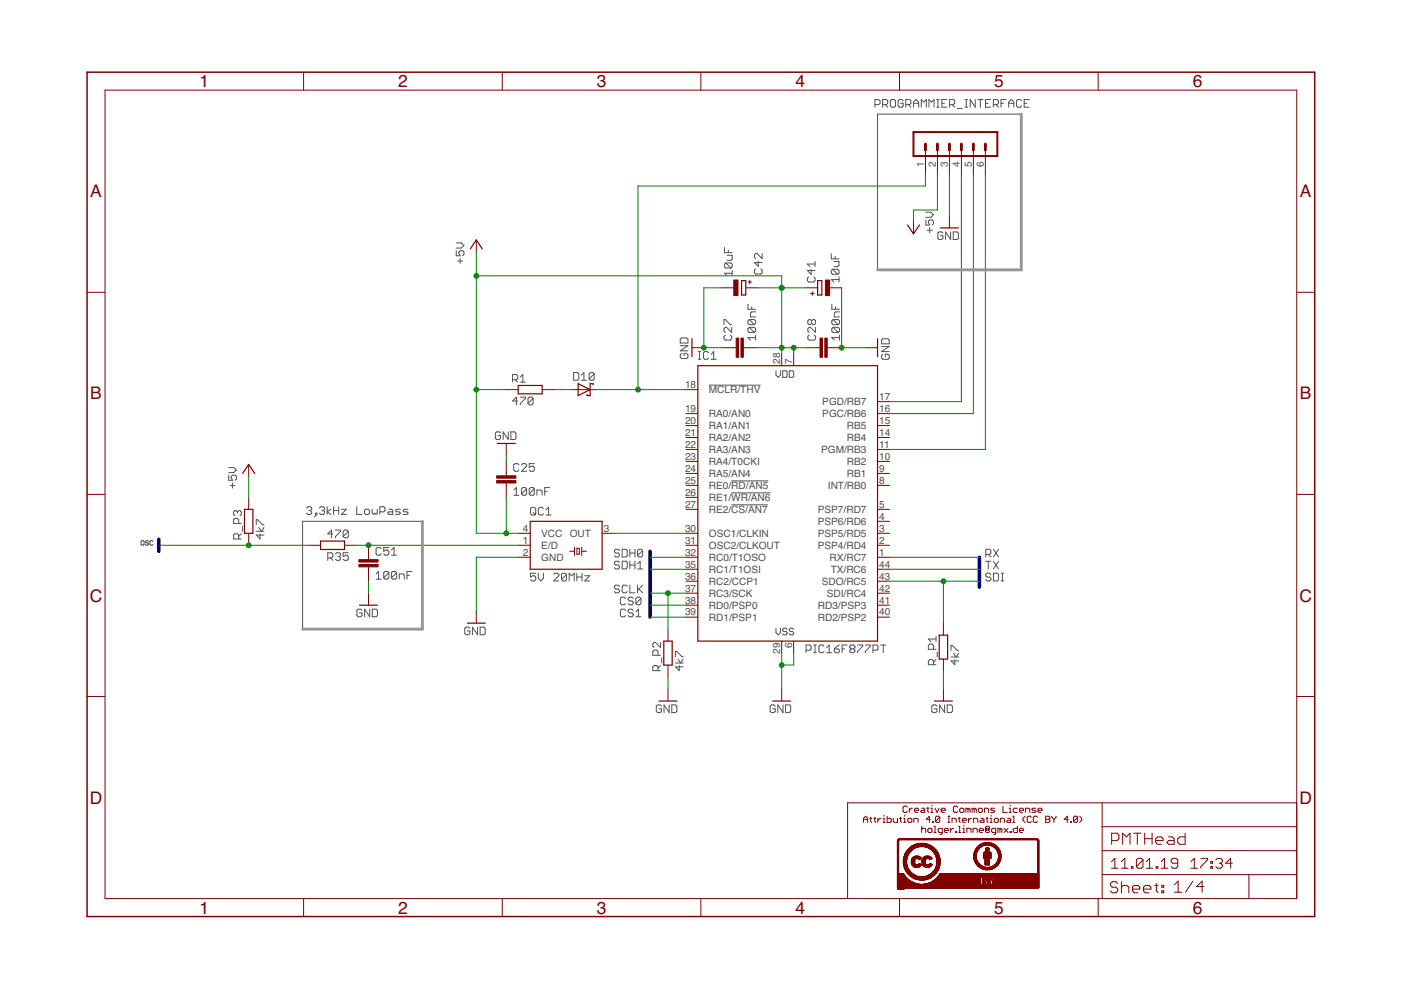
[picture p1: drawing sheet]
<svg xmlns="http://www.w3.org/2000/svg" width="297mm" height="210mm" viewBox="0 0 297 210" stroke-linecap="round" stroke-linejoin="round" font-family="sans-serif">
<defs><g id="words">
<g font-size="3.7" fill="#800000">
<text x="42.3" y="18.5">1</text>
<text x="84.4" y="18.5">2</text>
<text x="126.5" y="18.5">3</text>
<text x="168.6" y="18.5">4</text>
<text x="210.8" y="18.5">5</text>
<text x="252.9" y="18.5">6</text>
<text x="19.1" y="41.8">A</text>
<text x="275.6" y="41.8">A</text>
<text x="19.1" y="84.7">B</text>
<text x="275.6" y="84.7">B</text>
<text x="19" y="127.5">C</text>
<text x="275.5" y="127.5">C</text>
<text x="19" y="170.4">D</text>
<text x="275.5" y="170.4">D</text>
<text x="42.3" y="193.7">1</text>
<text x="84.4" y="193.7">2</text>
<text x="126.5" y="193.7">3</text>
<text x="168.6" y="193.7">4</text>
<text x="210.8" y="193.7">5</text>
<text x="252.9" y="193.7">6</text>
</g>
<g font-size="2.1" fill="#505050">
<text x="195.9" y="35.3" transform="rotate(-90 195.9 35.3)">1</text>
<text x="198.4" y="35.3" transform="rotate(-90 198.4 35.3)">2</text>
<text x="200.9" y="35.3" transform="rotate(-90 200.9 35.3)">3</text>
<text x="203.5" y="35.3" transform="rotate(-90 203.5 35.3)">4</text>
<text x="206" y="35.3" transform="rotate(-90 206 35.3)">5</text>
<text x="208.6" y="35.3" transform="rotate(-90 208.6 35.3)">6</text>
<text x="165.4" y="77.2" transform="rotate(-90 165.4 77.2)">28</text>
<text x="167.9" y="77.2" transform="rotate(-90 167.9 77.2)">7</text>
<text x="145.2" y="82.2">18</text>
<text x="150.3" y="83.4">MCLR/THV</text>
<text x="145.2" y="87.3">19</text>
<text x="145.2" y="89.9">20</text>
<text x="150.3" y="88.4">RA0/AN0</text>
<text x="174.3" y="88.4">PGC/RB6</text>
<text x="174.3" y="85.9">PGD/RB7</text>
<text x="186.4" y="89.9">15</text>
<text x="186.4" y="87.3">16</text>
<text x="186.4" y="84.8">17</text>
<text x="145.2" y="92.4">21</text>
<text x="145.2" y="94.9">22</text>
<text x="150.3" y="91">RA1/AN1</text>
<text x="150.3" y="93.5">RA2/AN2</text>
<text x="179.6" y="93.5">RB4</text>
<text x="179.6" y="91">RB5</text>
<text x="186.4" y="94.9">11</text>
<text x="186.4" y="92.4">14</text>
<text x="145.2" y="97.5">23</text>
<text x="145.2" y="100">24</text>
<text x="150.3" y="96.1">RA3/AN3</text>
<text x="150.3" y="98.6">RA4/T0CKI</text>
<text x="150.3" y="101.1">RA5/AN4</text>
<text x="174.1" y="96.1">PGM/RB3</text>
<text x="179.6" y="101.1">RB1</text>
<text x="179.6" y="98.6">RB2</text>
<text x="186.4" y="100">9</text>
<text x="186.4" y="97.5">10</text>
<text x="145.2" y="102.6">25</text>
<text x="145.2" y="105.1">26</text>
<text x="145.2" y="107.6">27</text>
<text x="150.3" y="103.7">RE0/RD/AN5</text>
<text x="150.3" y="106.2">RE1/WR/AN6</text>
<text x="175.5" y="103.7">INT/RB0</text>
<text x="186.4" y="107.6">5</text>
<text x="186.4" y="102.6">8</text>
<text x="110.9" y="112.7">4</text>
<text x="114.7" y="113.8">VCC</text>
<text x="120.8" y="113.8">OUT</text>
<text x="128" y="112.7">3</text>
<text x="145.2" y="112.7">30</text>
<text x="150.3" y="108.8">RE2/CS/AN7</text>
<text x="150.3" y="113.8">OSC1/CLKIN</text>
<text x="173.4" y="113.8">PSP5/RD5</text>
<text x="173.4" y="111.3">PSP6/RD6</text>
<text x="173.4" y="108.8">PSP7/RD7</text>
<text x="186.4" y="112.7">3</text>
<text x="186.4" y="110.2">4</text>
<text x="110.9" y="115.3">1</text>
<text x="110.9" y="117.8">2</text>
<text x="114.7" y="116.4">E/D</text>
<text x="114.7" y="118.9">GND</text>
<text x="145.2" y="115.3">31</text>
<text x="145.2" y="117.8">32</text>
<text x="150.3" y="116.4">OSC2/CLKOUT</text>
<text x="150.3" y="118.9">RC0/T1OSO</text>
<text x="173.4" y="116.4">PSP4/RD4</text>
<text x="175.9" y="118.9">RX/RC7</text>
<text x="186.4" y="117.8">1</text>
<text x="186.4" y="115.3">2</text>
<text x="145.2" y="120.3">35</text>
<text x="145.2" y="122.9">36</text>
<text x="145.2" y="125.4">37</text>
<text x="150.3" y="121.5">RC1/T1OSI</text>
<text x="150.3" y="124">RC2/CCP1</text>
<text x="174.2" y="124">SDO/RC5</text>
<text x="176.1" y="121.5">TX/RC6</text>
<text x="186.4" y="125.4">42</text>
<text x="186.4" y="122.9">43</text>
<text x="186.4" y="120.3">44</text>
<text x="145.2" y="128">38</text>
<text x="145.2" y="130.5">39</text>
<text x="150.3" y="126.5">RC3/SCK</text>
<text x="150.3" y="129.1">RD0/PSP0</text>
<text x="150.3" y="131.6">RD1/PSP1</text>
<text x="173.4" y="131.6">RD2/PSP2</text>
<text x="173.4" y="129.1">RD3/PSP3</text>
<text x="175.3" y="126.5">SDI/RC4</text>
<text x="186.4" y="130.5">40</text>
<text x="186.4" y="128">41</text>
<text x="167.9" y="137.5" transform="rotate(-90 167.9 137.5)">6</text>
<text x="165.4" y="138.7" transform="rotate(-90 165.4 138.7)">29</text>
</g>
</g></defs>
<g fill="none" stroke="#505050" stroke-width=".21">
<path d="M185.5 22.2h.8l.3-.3v-.5l-.3-.3h-.8v1.6M187.1 22.2h.9l.2-.3v-.5l-.2-.3h-.9v1.6M187.7 22.2l.5 .5M188.8 21.4l.2-.3h.6l.3 .3v1.1l-.3 .2h-.6l-.2-.2zM191.5 21.4l-.3-.3h-.5l-.3 .3v1.1l.3 .2h.5l.3-.2v-.6h-.6M192 22.2h.9l.2-.3v-.5l-.2-.3h-.9v1.6M192.6 22.2l.5 .5M193.7 21.9h1.1M193.7 22.7v-1.1l.5-.5 .6 .5v1.1M195.3 22.7v-1.6l.6 .5 .5-.5v1.6M197 22.7v-1.6l.5 .5 .5-.5v1.6M198.6 21.1h.5"/>
<path d="M198.6 22.7h.5M198.9 21.1v1.6M199.7 21.9h.5M200.8 21.1h-1.1v1.6h1.1M201.3 22.2h.8l.3-.3v-.5l-.3-.3h-.8v1.6M201.9 22.2l.5 .5M203 23h1M204.6 21.1h.5M204.6 22.7h.5M204.9 21.1v1.6M206.8 21.1v1.6l-1.1-1.6v1.6M207.3 21.1h1.1"/>
<path d="M207.9 21.1v1.6M209 21.9h.5M210 21.1h-1v1.6h1M210.6 22.2h.8l.3-.3v-.5l-.3-.3h-.8v1.6M211.1 22.2l.6 .5M212.2 21.9h.6M213.3 21.1h-1.1v1.6M213.9 21.9h1M213.9 22.7v-1.1l.5-.5 .5 .5v1.1M216.5 24.2h-30.4v33M216.6 21.4l-.3-.3h-.5l-.3 .3v1.1l.3 .2h.5l.3-.2M217.1 21.9h.6"/>
<path d="M218.2 21.1h-1.1v1.6h1.1M96.7 53.1v1.1h.9l-.3-.8 .3-.3h.5l.3 .3v.6l-.3 .2M96.7 51.5h1.1l.6 .5-.6 .6h-1.1M97 55.3h1.1M97.6 54.8v1.1M153.6 52.5v1.1h1.6M153.9 55.8h1.1l.2 .2v.6l-.2 .2M153.9 55.8l-.3 .2v.6l.3 .2h1.1M153.9 55.8l1.1 1M154.1 54.1h1.1v.8l-.2 .3h-.9M154.4 53v.6M155.2 57.9h-1.6l.5 .6"/>
<path d="M155.2 57.4v1.1M160.2 57l-.2 .3v.5l.2 .3h1.1l.3-.3v-.5l-.3-.3M160.8 55.4v1.1l-.8-.8h1.6M161.6 53.7v1.1l-1.1-1.1h-.3l-.2 .3v.6l.2 .2M171.4 58.7l-.2 .3v.5l.2 .3h1.1l.3-.3v-.5l-.3-.3M172 57.1v1.1l-.8-.8h1.6M172.8 55.4v1.1M172.8 56h-1.6l.5 .5M176.3 53.8v1.1h1.6M176.5 57.1h1.1l.3 .3v.5l-.3 .3M176.5 57.1l-.2 .3v.5l.2 .3h1.1M176.5 57.1l1.1 1.1"/>
<path d="M176.8 55.4h1.1v.9l-.3 .2h-.8M177.1 54.4v.5M177.9 59.3h-1.6l.5 .5M177.9 58.7v1.1M196.3 46.6v1.1h.8l-.3-.5v-.3l.3-.3h.6l.2 .3v.5l-.2 .3M196.3 45h1.1l.5 .5-.5 .6h-1.1M196.6 48.8h1.1M197.1 48.3v1M199.9 49.4l-.3-.2h-.5l-.3 .2v1.1l.3 .3h.5l.3-.3v-.5h-.5M201.5 49.2v1.6l-1-1.6v1.6M202.1 49.2h.8l.3 .2v1.1l-.3 .3h-.8zM110.3 79.9l.5-.5v1.6"/>
<path d="M121.6 79h.8l.3 .3v1l-.3 .3h-.8zM123.3 79.5l.5-.5v1.6M126 79.3v1l-.3 .3h-.5l-.3-.3M126 79.3l-.3-.3h-.5l-.3 .3v1M126 79.3l-1.1 1M144.2 73.3h1.7l-1.7 1.1h1.7M144.5 74.9l-.3 .3v.5l.3 .3h1.1l.3-.3v-.5l-.3-.3h-.6v.6M144.5 71.6h1.1l.3 .3v.8h-1.7v-.8zM148 76.2h.6M148 74.5h.6M148.3 74.5v1.7M150.2 74.8l-.3-.3h-.5l-.3 .3v1.1l.3 .3h.5l.3-.3"/>
<path d="M150.8 76.2h1M150.8 75.1l.5-.6v1.7M153.5 68.8v-1h.3l1.1 1h.2M153.8 71l-.3 .3v.5l.3 .3h1.1l.2-.3v-.5l-.2-.3M155.1 69.4v1.1l-1-1.1h-.3l-.3 .3v.5l.3 .3M158.6 64.5v1.1h1.6M158.9 67.8h1l.3 .2v.6l-.3 .2M158.9 69.4h1l.3 .3v.5l-.3 .3M158.9 69.4l-.3 .3v.5l.3 .3h1M158.9 67.8l-.3 .2v.6l.3 .2h1M158.9 69.4l1 1.1M158.9 67.8l1 1"/>
<path d="M159.4 65v.6M160.2 71.6h-1.6l.5 .5M160.2 71v1.1M160.2 66.1h-.8l-.3 .3v.8h1.1M164.5 78.6v.9l.5 .5 .5-.5v-.9M165.9 78.6h.7l.3 .2v1l-.3 .2h-.7zM167.3 78.6h.7l.3 .2v1l-.3 .2h-.7zM171.6 71l-.3 .3v.5l.3 .3h1l.3-.3v-.5l-.3-.3M172.1 68l-.3-.2h-.2l-.3 .2v.6l.3 .2h.2l.3-.2M172.1 68l.3-.2h.2l.3 .2v.6l-.3 .2h-.2l-.3-.2M172.1 68v.6M172.9 69.4v1.1l-1.1-1.1h-.2l-.3 .3v.5l.3 .3"/>
<path d="M176.4 64.5v1.1h1.6M176.6 67.8h1.1l.3 .2v.6l-.3 .2M176.6 69.4h1.1l.3 .3v.5l-.3 .3M176.6 69.4l-.2 .3v.5l.2 .3h1.1M176.6 67.8l-.2 .2v.6l.2 .2h1.1M176.6 69.4l1.1 1.1M176.6 67.8l1.1 1M177.2 65v.6M178 66.1h-.8l-.3 .3v.8h1.1M178 71v1.1M178 71.6h-1.6l.5 .5M186.9 73.5h1.6l-1.6 1h1.6"/>
<path d="M187.2 75.1l-.3 .3v.5l.3 .3h1.1l.2-.3v-.5l-.2-.3h-.6v.5M187.2 71.8h1.1l.2 .3v.8h-1.6v-.8zM48.5 99.1h1.1l.5 .6-.5 .5h-1.1M106.1 91.8l-.2-.2h-.6l-.3 .2v1.1l.3 .3h.6l.2-.3v-.5h-.5M107.8 91.6v1.6l-1.1-1.6v1.6M108.3 91.6h.8l.3 .2v1.1l-.3 .3h-.8zM108.7 80.5h.8l.3-.3v-.5l-.3-.3h-.8v1.6M109.2 80.5l.6 .5M109.8 85h-1.1l.8-.8v1.6M110 98.6l-.3-.3h-.5l-.3 .3v1.1l.3 .2h.5l.3-.2M110.3 84.2h1.1v.3l-1.1 1.1v.2M110.3 81h1.1"/>
<path d="M110.6 98.6l.2-.3h.6l.3 .3v.2l-1.1 1.1h1.1M113 84.5l-.2-.3h-.6l-.2 .3v1.1M113 84.5v1.1l-.2 .2h-.6l-.2-.2M113 84.5l-1 1.1M113.3 98.3h-1.1v.8l.6-.3h.2l.3 .3v.6l-.3 .2h-.5l-.3-.2M123.3 80.6h1.1M150.3 81.7h10.9M29.9 114.8l.2-.2 .4 .2v.6l-.1 .2-.5-.2zM31.5 114.8l-.2-.2-.5 .2 .2 .3h.3l.2 .2-.2 .3-.5-.2M32.4 114.8l-.1-.2-.5 .2v.6l.1 .2 .5-.2M48.5 100.8v1h.8l-.3-.5v-.3l.3-.2h.5l.3 .2v.6l-.3 .2M48.8 102.9h1"/>
<path d="M49.3 102.4v1.1M50.3 108.5l-.2-.2h-.3l-.3 .2v.6l.3 .3M50.3 108.5l.3-.2h.3l.3 .2v.6l-.3 .3M50.3 108.5v.3M50.6 114.3v-.8l-.3-.3h-.5l-.3 .3v.8h1.7M50.6 111v-.8l-.3-.3h-.5l-.3 .3v.8h1.7M51.2 113.2l-.6 .5M51.4 111.5v1.1M54.3 112.6h1.7M54.3 111.3v-1.1h.3l1.1 1.1h.3M54.9 111.8l.5 .8 .6-.8M55.1 113.2v1.1l-.8-.8h1.7"/>
<path d="M65 107.7l.3-.3h.5l.3 .3v.3l-.3 .2M65.5 108.2h.3M65.8 108.2l.3 .3v.3l-.3 .3h-.5l-.3-.3M66.9 108.8h.3v.3h-.3zM67.2 109.1l-.6 .5M67.7 107.7l.3-.3h.5l.3 .3v.3l-.3 .2M68.3 108.2h.2M68.5 108.2l.3 .3v.3l-.3 .3h-.5l-.3-.3M69.4 107.4v1.7M69.5 118.3h.8l.3-.3v-.5l-.3-.3h-.8v1.6M70 118.3l.6 .5M70.2 108l-.8 .5 .8 .6"/>
<path d="M70.6 113.2h-1.1l.8-.8v1.6M70.7 108.2h1.1M70.7 107.4v1.7M71.1 112.4h1.1v.3l-1.1 1v.3M71.1 117.5l.3-.3h.5l.3 .3v.2l-.3 .3M71.7 118h.2M71.8 107.4v1.7M71.9 118l.3 .3v.3l-.3 .2h-.5l-.3-.2M72.4 108h1l-1 1.1h1M73.9 112.7l-.3-.3h-.6l-.3 .3v1M73.9 117.2h-1.2v.8l.6-.3h.3l.3 .3v.6l-.3 .2h-.6l-.3-.2M73.9 112.7v1l-.3 .3h-.6l-.3-.3"/>
<path d="M73.9 112.7l-1.2 1M75.6 107.4v1.7h1.1M77.5 108h.6l.3 .2v.6l-.3 .3h-.6l-.2-.3v-.6zM78.9 108v.8l.3 .3 .3-.3 .2 .3 .3-.3v-.8M80.5 108.5h.9l.2-.3v-.5l-.2-.3h-.9v1.7M80.8 116.4l-.3-.3h-.5l-.3 .3v1l.3 .3h.5l.3-.3M82.4 108h.6l.3 .2v.9h-.9l-.2-.3 .2-.3h.9M82.4 116.1h-1v.8l.5-.3h.3l.2 .3v.5l-.2 .3h-.6l-.2-.3M83 117.7h1.1M83 116.6l.5-.5v1.6M84.9 108h-.8l-.3 .2 .3 .3h.5l.3 .3-.3 .3h-.8M86.5 108h-.8l-.3 .2 .3 .3h.6l.2 .3-.2 .3h-.9"/>
<path d="M89.6 110.5h-25.4v22.9M108.9 103.9l.6-.5v1.6M108.9 105h1.1M111.7 103.7v1l-.3 .3h-.6l-.2-.3M111.7 103.7l-.3-.3h-.6l-.2 .3v1M111.7 103.7l-1.1 1M112.8 107.6h.5l.3 .2v1.1l-.3 .3h-.5l-.3-.3v-1.1zM113 108.6l.6 .6M113.3 103.7v1l-.3 .3h-.5l-.3-.3M113.3 103.7l-.3-.3h-.5l-.3 .3v1M113.3 103.7l-1.1 1M113.8 105v-1.1h.9l.2 .3v.8"/>
<path d="M115.2 107.8l-.3-.2h-.5l-.3 .2v1.1l.3 .3h.5l.3-.3M115.5 104.2h.5M115.8 109.2h1M115.8 108.1l.5-.5v1.6M116.6 103.4h-1.1v1.6M131.3 116.7l-.2-.2h-.6l-.2 .2v.3l.2 .3h.6l.2 .2v.3l-.2 .3h-.6l-.2-.3M131.3 119.3l-.2-.3h-.6l-.2 .3v.2l.2 .3h.6l.2 .3v.3l-.2 .2h-.6l-.2-.2M131.9 116.5h.8l.3 .2v1.1l-.3 .3h-.8zM131.9 119h.8l.3 .3v1.1l-.3 .2h-.8zM133.5 116.5v1.6M133.5 119v1.6M133.5 117.3h1.1"/>
<path d="M133.5 119.8h1.1M134.6 116.5v1.6M134.6 119v1.6M135.2 119.5l.5-.5v1.6M136.2 116.7l-.2-.2h-.6l-.2 .2v1.1M136.2 116.7v1.1l-.2 .3h-.6l-.2-.3M136.2 116.7l-1 1.1M155.1 102h7.8M155.1 104.5h8.3M155.1 107h7.7M209 117.5h.8l.3-.2v-.6l-.3-.2h-.8v1.6M209 119h1.1"/>
<path d="M209.5 117.5l.6 .6M209.5 119v1.6M210.6 116.5l1.1 1.6M210.6 119l1.1 1.6M211.7 116.5l-1.1 1.6M211.7 119l-1.1 1.6M76.8 129.4l-.3-.2h-.6l-.2 .2v1.1l.2 .3h.6l.3-.3v-.5h-.6M78.4 129.2v1.6l-1.1-1.6v1.6M78.9 129.2h.9l.2 .2v1.1l-.2 .3h-.9zM79.7 121.7l.6-.5v1.6M79.7 122.8h1.1M82.4 121.4v1.1l-.2 .3h-.6l-.2-.3"/>
<path d="M82.4 121.4l-.2-.2h-.6l-.2 .2v1.1M82.4 121.4l-1 1.1M84.1 121.4v1.1l-.3 .3h-.5l-.3-.3M84.1 121.4l-.3-.2h-.5l-.3 .2v1.1M84.1 121.4l-1.1 1.1M84.6 122.8v-1.1h.8l.3 .3v.8M86.3 122h.5M87.4 121.2h-1.1v1.6M99.6 133.2l-.3-.2h-.5l-.3 .2v1.1l.3 .3h.5l.3-.3v-.5h-.5M101.2 133v1.6l-1-1.6v1.6M101.8 133h.8l.3 .2v1.1l-.3 .3h-.8zM113.6 121.5h-1.1v.8l.5-.2h.3l.3 .2v.6l-.3 .3h-.5l-.3-.3"/>
<path d="M114.1 121.5v1.1l.6 .6 .5-.6v-1.1M117.4 121.8l.3-.3h.5l.3 .3v.3l-1.1 1.1h1.1M120.1 121.8l-.3-.3h-.5l-.3 .3v1.1M120.1 121.8v1.1l-.3 .3h-.5l-.3-.3M120.1 121.8l-1.1 1.1M120.7 123.2v-1.7l.5 .6 .6-.6v1.7M122.3 121.5v1.7M122.3 122.3h1.1M123.4 121.5v1.7M124 122.1h1l-1 1.1h1M131.3 124.3l-.2-.2h-.6l-.2 .2v.3l.2 .3h.6l.2 .3v.2l-.2 .3h-.6l-.2-.3M132.6 129.4l-.2-.2h-.6l-.3 .2v1.1l.3 .3h.6l.2-.3"/>
<path d="M132.6 126.9l-.2-.3h-.6l-.3 .3v1.1l.3 .2h.6l.2-.2M133 124.3l-.3-.2h-.5l-.3 .2v1.1l.3 .3h.5l.3-.3M133.5 124.1v1.6h1.1M134.3 129.4l-.3-.2h-.6l-.2 .2v.3l.2 .3h.6l.3 .2v.3l-.3 .3h-.6l-.2-.3M134.3 126.9l-.3-.3h-.6l-.2 .3v.2l.2 .3h.6l.3 .3v.3l-.3 .2h-.6l-.2-.2M134.8 130.8h1.1M134.8 129.7l.6-.5v1.6M135.2 124.1v1.6M135.2 120.6h1M135.4 124.9l.8 .8M135.9 126.9l-.3-.3h-.5l-.3 .3v1.1M135.9 126.9v1.1l-.3 .2h-.5l-.3-.2"/>
<path d="M135.9 126.9l-1.1 1.1M136.2 124.1l-1 1.1M139.5 138.9v-.8l-.3-.3h-.5l-.3 .3v.8h1.6M140 136.2v1.1l-1-1.1h-.3l-.3 .3v.5l.3 .3M140.3 139.5v1.1M143.2 139.2v-1.1h.3l1.1 1.1h.2M143.8 139.8l.5 .8 .5-.8M164.5 133.2v.9l.5 .5 .5-.5v-.9M166.9 133.4l-.3-.2h-.4l-.3 .2 .3 .5h.4l.3 .2-.3 .5h-.4l-.3-.2M168.3 133.4l-.3-.2h-.4l-.3 .5 .3 .2h.4l.3 .5-.3 .2h-.4l-.3-.2M170.9 137.9h.8l.3-.3v-.6l-.3-.2h-.8v1.6M172.5 136.8h.6"/>
<path d="M172.5 138.4h.6M172.8 136.8v1.6M174.7 137l-.3-.2h-.5l-.3 .2v1.1l.3 .3h.5l.3-.3M175.3 138.4h1M175.3 137.3l.5-.5v1.6M176.9 137.6h.8l.3 .3v.2l-.3 .3h-.5l-.3-.3zM178 136.8l-.6 .2-.5 .6M178.5 137.6h.6M179.6 136.8h-1.1v1.6M180.4 137.6l-.2-.3v-.3l.2-.2h.6l.3 .2v.3l-.3 .3M180.4 137.6l-.2 .3v.2l.2 .3h.6l.3-.3v-.2l-.3-.3M180.4 137.6h.6"/>
<path d="M181.8 136.8h1.1v.2l-1.1 1.1v.3M183.5 136.8h1v.2l-1 1.1v.3M185.1 137.9h.8l.3-.3v-.6l-.3-.2h-.8v1.6M186.7 136.8h1.1M187.3 136.8v1.6M197.9 137.7v-.9l-.3-.2h-.5l-.3 .2v.9h1.7M198.5 139.8l-.6 .6M198.5 135.5h-1.7l.6 .5M198.5 134.9v1.1M198.7 138.2v1.1M201.6 139.3h1.6M201.6 137.9v-1.1h.3l1.1 1.1h.2"/>
<path d="M202.2 138.5l.5 .8 .5-.8M202.4 139.8v1.1l-.8-.8h1.6M210.1 121.8l-.3-.3h-.5l-.3 .3v.3l.3 .2h.5l.3 .3v.3l-.3 .3h-.5l-.3-.3M210.6 121.5h.8l.3 .3v1.1l-.3 .3h-.8zM212.3 121.5h.5M212.3 123.2h.5M212.5 121.5v1.7M139.5 142.2v-.8l-.3-.3h-.5l-.3 .3v.8h1.6M140 141.1l-.5 .6M140.2 149.7l-.2-.2h-.6l-.3 .2v1.1l.3 .3h.6l.2-.3v-.5h-.5M141.9 149.5v1.6l-1.1-1.6v1.6M142.4 149.5h.8l.3 .2v1.1l-.3 .3h-.8z"/>
<path d="M143.2 140.6h1.6M144 141.1v1.1l-.8-.8h1.6M164.4 149.7l-.3-.2h-.5l-.3 .2v1.1l.3 .3h.5l.3-.3v-.5h-.6M166 149.5v1.6l-1.1-1.6v1.6M166.6 149.5h.8l.2 .2v1.1l-.2 .3h-.8zM197.9 140.9v-.8l-.3-.3h-.5l-.3 .3v.8h1.7M198.6 149.7l-.2-.2h-.6l-.2 .2v1.1l.2 .3h.6l.2-.3v-.5h-.5M200.3 149.5v1.6l-1.1-1.6v1.6M200.8 149.5h.9l.2 .2v1.1l-.2 .3h-.9z"/>
</g>
<g fill="none" stroke="#800000" stroke-width=".25">
<path d="M99.7 52.8l1.3-1.9 1.3 1.9M157.2 59.5h.9v3h-.9zM173.4 59.5h.8v3h-.8zM192.4 47.7l1.3 1.9 1.2-1.9M199.4 48.3h3.8M146.7 71.8v3.8M148 77.5h38.1v58.4h-38.1zM186.1 71.8v3.8M105.4 94h3.8M109.9 81.7h5.1v1.8h-5.1zM122.6 81.3l2.5 1.3-2.5 1.3zM125.8 81.6v-.3h-.7v2.6h-.6v-.3"/>
<path d="M51.5 100.4l1.2-1.9 1.3 1.9M51.8 108h1.8v5.1h-1.8zM68 114.7h5v1.8h-5zM112.4 110.5h15.3v10.2h-15.3zM76.2 128.3h3.8M99.1 132.1h3.8M140.7 135.9h1.8v5.1h-1.8zM199.1 134.7h1.8v5h-1.8zM139.7 148.6h3.8M163.8 148.6h3.8M198.1 148.6h3.8"/>
</g>
<g fill="none" stroke="#800000" stroke-width=".21">
<path d="M22.3 19.1h252.6v171.4h-252.6zM64.4 15.3v3.8M106.5 15.3v3.8M148.6 15.3v3.8M190.7 15.3v3.8M232.8 15.3v3.8M196.2 31.8v5.1M198.8 31.8v5.1M201.3 31.8v5.1M203.8 31.8v5.1M206.4 31.8v5.1M208.9 31.8v5.1"/>
<path d="M101 50.9v2.5M158.6 59.8h.8M159 59.4v.8M193.7 47.1v2.5M201.3 45.8v2.5M18.5 62h3.8M146.7 73.7h2.5M153 73.7h3.1M153 61h2.6M157.6 73.7h3.1M158.1 61h2.6M165.7 75v2.5"/>
<path d="M168.3 75v2.5M170.8 73.7h3.1M170.8 61h2.6M171.8 62.2h.8M172.2 61.8v.8M175.4 73.7h3M175.9 61h2.5M183.5 73.7h2.6M274.9 62h3.8M52.7 98.5v2.5M107.3 82.6h2.6M107.3 94v2.6"/>
<path d="M107.3 97.8v3.1M115 82.6h2.5M121.3 82.6h5.1M145.4 82.6h2.6M145.4 87.7h2.6M145.4 90.2h2.6M145.4 92.8h2.6M145.4 95.3h2.6M145.4 97.8h2.6M186.1 87.7h2.5M186.1 90.2h2.5M186.1 92.8h2.5"/>
<path d="M186.1 95.3h2.5M186.1 97.8h2.5M186.1 85.2h2.5M18.5 104.8h3.8M52.7 105.5v2.5M52.7 113.1v2.5M65.4 115.6h2.6M73 115.6h2.6M78.1 115.6v3.1M107.3 102.4v3.1M109.9 113.1h2.5M109.9 115.6h2.5"/>
<path d="M109.9 118.2h2.5M120.8 116.9h1M121.8 116v1.8M122.3 116.2h.5v1.3h-.5zM123.3 116.9h1.1M123.3 116v1.8M127.7 113.1h2.5M145.4 100.4h2.6M145.4 102.9h2.6M145.4 105.5h2.6M145.4 108h2.6M145.4 113.1h2.6"/>
<path d="M145.4 115.6h2.6M145.4 118.2h2.6M186.1 100.4h2.5M186.1 102.9h2.5M186.1 108h2.5M186.1 113.1h2.5M186.1 115.6h2.5M186.1 118.2h2.5M186.1 110.5h2.5M274.9 104.8h3.8M78.1 120.2v3M78.1 125.8v2.5"/>
<path d="M101 129.6v2.5M141.6 133.4v2.5M145.4 120.7h2.6M145.4 123.2h2.6M145.4 125.8h2.6M145.4 128.3h2.6M145.4 130.9h2.6M165.7 135.9v2.6M168.3 135.9v2.6M186.1 120.7h2.5M186.1 123.2h2.5M186.1 125.8h2.5"/>
<path d="M186.1 128.3h2.5M186.1 130.9h2.5M200 132.1v2.6M200 139.7v2.6M18.5 147.7h3.8M141.6 141v2.6M141.6 146.1v2.5M165.7 146.1v2.5M200 146.1v2.5M274.9 147.7h3.8M183.1 174.4v-.9l.4-.4 .5 .4v.9M183.1 173.7h.9"/>
<path d="M184.4 173.5h.4M184.6 173.3v.9l.2 .2M185.3 173.5h.4M185.5 173.3v.9l.2 .2M186.1 173.5v.9M186.8 173.5h-.2l-.5 .4M187.2 173.5h.2v.9M187.2 174.4h.5M187.4 172.8v.3M188.1 173.1v1.3h.7l.2-.2v-.5l-.2-.2h-.7M189.4 173.5v.7l.2 .2h.7v-.9M190.7 173.5h.5"/>
<path d="M190.9 173.3v.9l.3 .2M191.6 173.5h.2v.9M191.6 174.4h.4M191.8 172.8v.3M192.4 171.1l-.3-.2h-.4l-.2 .2v.9l.2 .3h.4l.3-.3M192.7 173.5h.4l.2 .2v.5l-.2 .2h-.4l-.2-.2v-.5zM192.8 171.4v.9M193.4 171.4h-.2l-.4 .4M193.8 174.4v-.9h.6l.2 .2v.7M193.9 171.8h.9l-.3-.4h-.4l-.2 .2v.4l.2 .3h.4M195.4 171.4h.5l.2 .2v.7h-.7l-.2-.3 .2-.2h.7M195.4 175.2v1.3"/>
<path d="M195.4 175.9l.2-.3h.5l.2 .3v.6M196.5 171.4h.4M196.7 171.1v.9l.2 .3M196.9 175.6h.5l.2 .3v.4l-.2 .2h-.5l-.2-.2v-.4zM197.3 173.7h-.9l.6-.6v1.3M197.4 172.3h.4M197.4 171.4h.2v.9M197.6 170.7v.2M197.7 174.2h.2v.2h-.2zM198 176.5h.5M198 175.2h.2v1.3M198.2 171.4l.5 .9 .4-.9"/>
<path d="M199.2 173.3v.9l-.2 .2h-.4l-.2-.2M199.2 173.3l-.2-.2h-.4l-.2 .2v.9M199.2 173.3l-.8 .9M199.6 171.8h.8l-.2-.4h-.4l-.2 .2v.4l.2 .3h.4M199.8 176.5h-.7l-.2-.2v-.4l.2-.3h.7v1.1l-.2 .3h-.3M200.2 176.1h.9l-.2-.5h-.5l-.2 .3v.4l.2 .2h.5M201 174.4h.4M201 173.1h.4M201.2 173.1v1.3M201.5 175.6v.9M201.8 174.4v-.9h.7l.2 .2v.7M202.2 175.6h-.2l-.5 .5"/>
<path d="M202.6 176.3h.2v.2h-.2zM203.1 171.1l-.3-.2h-.4l-.2 .2v.9l.2 .3h.4l.3-.3M203.2 173.5h.4M203.3 175.2h.2v1.3M203.3 176.5h.4M203.4 173.3v.9l.2 .2M203.5 171.6l.2-.2h.4l.3 .2v.4l-.3 .3h-.4l-.2-.3zM204 173.9h.9l-.2-.4h-.5l-.2 .2v.5l.2 .2h.5M204.1 175.6h.3v.9M204.1 176.5h.5M204.4 175v.2M205 176.5v-.9h.7l.2 .3v.6"/>
<path d="M205.2 171.6l-.4-.2v.9M205.2 171.6v.7M205.2 171.6l.2-.2 .3 .2v.7M205.3 173.5v.9M206 173.5h-.2l-.5 .4M206.3 176.5v-.9h.7l.2 .3v.6M206.4 174.4v-.9h.7l.2 .2v.7M206.5 171.6l-.4-.2v.9M206.5 171.6v.7M206.5 171.6l.3-.2 .2 .2v.7M207.4 171.6l.2-.2h.5l.2 .2v.4l-.2 .3h-.5l-.2-.3zM207.6 176.1h.9l-.2-.5h-.4l-.3 .3v.4l.3 .2h.4"/>
<path d="M208 173.5h.4l.2 .2v.7h-.6l-.3-.2 .3-.3h.6M208.7 172.3v-.9h.7l.2 .2v.7M209 173.5h.5M209.1 175.6h.5v.5h-.5zM209.3 173.3v.9l.2 .2M209.6 176.1l.2-.2v-.5l-.2-.2h-.5l-.2 .2v.9l.2 .2h.5l.2-.2M209.9 173.5h.2v.9M209.9 174.4h.5M210.1 172.8v.3M210.9 171.4h-.7l-.2 .2 .2 .2h.5l.2 .2-.2 .3h-.7M211 173.5h.5l.2 .2v.5l-.2 .2h-.5l-.2-.2v-.5zM211.1 176.5h-.6l-.3-.2v-.4l.3-.3h.6v1.1l-.4 .3"/>
<path d="M212 175.9l-.4-.3v.9M212 175.9v.6M212 175.9l.2-.3 .2 .3v.6M212.1 174.4v-.9h.7l.2 .2v.7M212.6 170.9v1.4h.9M212.9 175.6l.8 .9M213.6 173.5h.5l.2 .2v.7h-.7l-.2-.2 .2-.3h.7M213.7 175.6l-.8 .9M214 172.3h.4M214 171.4h.2v.9M214.2 176.3h.2v.2h-.2zM214.2 170.7v.2"/>
<path d="M214.7 174.4h.5M214.7 173.1h.2v1.3M215.7 171.4h-.6l-.3 .2v.4l.3 .3h.6M215.7 175.2v1.3h-.6l-.3-.2v-.4l.3-.3h.6M216.1 171.8h.9v-.2l-.2-.2h-.4l-.3 .2v.4l.3 .3h.4M216.1 176.1h.9l-.2-.5h-.4l-.3 .3v.4l.3 .2h.4M217.3 173.1l-.4 .4v.4l.4 .5M217.4 172.3v-.9h.7l.2 .2v.7M218.7 173.3l-.3-.2h-.4l-.2 .2v.9l.2 .2h.4l.3-.2M219.6 171.4h-.6l-.2 .2 .2 .2h.4l.2 .2-.2 .3h-.6M220 173.3l-.2-.2h-.5l-.2 .2v.9l.2 .2h.5l.2-.2M220.1 171.8h.8l-.2-.4h-.4l-.2 .2v.4l.2 .3h.4"/>
<path d="M221.7 173.7h.7M221.7 173.1h.7l.2 .2v.2l-.2 .2 .2 .2v.3l-.2 .2h-.7zM223 173.1v.2l.5 .4M223.5 173.7v.7M223.9 173.1v.2l-.4 .4M226.5 173.7h-.9l.7-.6v1.3M226.9 174.2h.3v.2h-.3zM228.5 173.3v.9l-.2 .2h-.5l-.2-.2M228.5 173.3l-.2-.2h-.5l-.2 .2v.9M228.5 173.3l-.9 .9M228.9 173.1l.4 .4v.4l-.4 .5M233.7 170.2v20.3"/>
<path d="M233.7 175.3h41.2M235.7 178.2h1.2l.3-.4v-.7l-.3-.4h-1.2v2.3M238 179v-2.3l.8 .7 .8-.7v2.3M240.4 176.7h1.5M241.1 176.7v2.3M242.7 176.7v2.3M242.7 177.8h1.6M244.3 176.7v2.3M245 178.2h1.6v-.4l-.4-.4h-.8l-.4 .4v.8l.4 .4h.8M247.8 177.4h.7l.4 .4v1.2h-1.1l-.4-.4 .4-.4h1.1M251.3 176.7v2.3h-1.2l-.4-.4v-.8l.4-.4h1.2M274.9 170.2h-95.2v20.3"/>
<path d="M64.4 190.5v3.8M106.5 190.5v3.8M148.6 190.5v3.8M190.4 188.4v.1M190.5 188.5h.1M190.6 188.5h-.3M190.6 188.4l.1 .1M190.7 188.5h.1M190.7 190.5v3.8M190.7 188.4l-.2 .1M190.9 188.5h.1M190.9 188.4h.1"/>
<path d="M190.9 188.4v.1M191.1 188.4l-.2 .1M191.1 188.4l.4 .1M191.1 188.4v.1M191.2 188.5h.1M191.2 188.4v.1M191.2 188.5h.2M191.3 188.4v.1M191.4 188.5h.1M191.5 188.4h.2l-.2 .1M191.5 188.4l-.1 .1M191.5 188.5h.1"/>
<path d="M191.6 188.4v.1M232.8 190.5v3.8M233.7 185.4h41.2M233.7 180.4h41.2M235.7 182.7l.7-.7v2.1M235.7 184.1h1.4M237 187.3l-.4-.4h-.8l-.4 .4v.4l.4 .4h.8l.4 .4v.4l-.4 .4h-.8l-.4-.4M237.8 184.1h1.4M237.8 182.7l.7-.7v2.1M237.8 186.9v2.4M237.8 188.1l.3-.4h.8l.4 .4v1.2M239.9 183.7h.3v.4h-.3z"/>
<path d="M240.1 188.5h1.6v-.4l-.4-.4h-.8l-.4 .4v.8l.4 .4h.8M242.3 182.3v1.4l-.3 .4h-.7l-.4-.4M242.3 182.3l-.3-.3h-.7l-.4 .3v1.4M242.3 182.3l-1.4 1.4M242.4 188.5h1.6v-.4l-.4-.4h-.8l-.4 .4v.8l.4 .4h.8M243 184.1h1.4M243 182.7l.7-.7v2.1M244.8 187.7h.8M245.1 183.7h.4v.4h-.4zM245.2 187.3v1.6l.4 .4M246.2 184.1h1.4M246.2 182.7l.7-.7v2.1"/>
<path d="M246.3 187.7h.4v.4h-.4zM246.3 188.9h.4v.4h-.4zM249 187.6l.8-.8v2.4M249 189.2h1.6M249.7 183h-1.1l-.3-.3v-.4l.3-.3h.7l.4 .3v1.4l-.4 .4h-.7l-.3-.4M252.5 184.1h1.4M252.5 182.7l.7-.7v2.1M252.9 186.8l-1.5 2.4M254.6 182h1.4v.3l-1.4 1.4v.4M255.2 188h-1.5l1.2-1.2v2.4M256.7 183.7h.4v.4h-.4zM256.7 182.7h.4v.3h-.4z"/>
<path d="M257.8 182.3l.3-.3h.7l.4 .3v.4l-.4 .3M258.5 183h.3M258.8 183l.4 .4v.3l-.4 .4h-.7l-.3-.4M261.3 183h-1.4l1-1v2.1M264.8 185.4v5.1"/>
</g>
<path d="M193.7 28h17.8v5.1h-17.8z" fill="none" stroke="#800000" stroke-width=".42"/>
<path d="M196.2 30.5v1.3M198.8 30.5v1.3M201.3 30.5v1.3M203.8 30.5v1.3M206.4 30.5v1.3M208.9 30.5v1.3" fill="none" stroke="#800000" stroke-width=".61"/>
<g fill="#800000" stroke="#800000" stroke-width=".21">
<path d="M105.3 101.9h4.1v.5h-4.1z"/>
<path d="M105.3 100.9h4.1v.5h-4.1z"/>
<path d="M157.1 71.7h.5v4.1h-.5z"/>
<path d="M156.1 71.7h.5v4.1h-.5z"/>
<path d="M174.9 71.7h.5v4.1h-.5z"/>
<path d="M173.9 71.7h.5v4.1h-.5z"/>
<path d="M175 59.4h.9v3.3h-.9z"/>
<path d="M155.6 59.4h.9v3.3h-.9z"/>
<path d="M76.1 119.7h4.1v.5h-4.1z"/>
<path d="M76.1 118.7h4.1v.5h-4.1z"/>
<path d="M190.4 188.3h29.8z"/>
<path d="M190.3 188.2l29.9 .1z"/>
<path d="M190.3 188.2h29.9z"/>
<path d="M190.3 188.1l30 .1z"/>
<path d="M190.3 188.1h30z"/>
<path d="M190.3 188l30 .1z"/>
<path d="M190.3 188h30z"/>
<path d="M190.3 187.9l30 .1z"/>
<path d="M190.3 187.9h30z"/>
<path d="M190.3 187.8l30 .1z"/>
<path d="M190.3 187.8h30z"/>
<path d="M190.3 187.7l30 .1z"/>
<path d="M190.3 187.7h30z"/>
<path d="M190.3 187.6l17.6 .1z"/>
<path d="M208.9 187.6l1.1 .1z"/>
<path d="M210.4 187.6l9.9 .1z"/>
<path d="M208 187.6l.8 .1z"/>
<path d="M210 187.6l.4 .1z"/>
<path d="M190.3 187.6h17.6z"/>
<path d="M209.1 187.6h.9z"/>
<path d="M210.4 187.6h9.9z"/>
<path d="M190.3 187.5l17.6 .1z"/>
<path d="M209.1 187.5l.9 .1z"/>
<path d="M210.4 187.5l9.9 .1z"/>
<path d="M190.3 187.5h17.6z"/>
<path d="M209.2 187.5h.8z"/>
<path d="M210.4 187.5h9.9z"/>
<path d="M190.3 187.5h4.7z"/>
<path d="M195.9 187.5h12z"/>
<path d="M190.3 187.4l4.4 .1z"/>
<path d="M196.2 187.4l11.7 .1z"/>
<path d="M209.3 187.4l.7 .1z"/>
<path d="M210.4 187.4l9.9 .1z"/>
<path d="M190.3 187.4h4.2z"/>
<path d="M196.4 187.4h11.5z"/>
<path d="M209.3 187.4h.7z"/>
<path d="M210.4 187.4h9.9z"/>
<path d="M190.3 187.3l4 .1z"/>
<path d="M196.6 187.3l11.3 .1z"/>
<path d="M209.3 187.3l.7 .1z"/>
<path d="M210.4 187.3l9.9 .1z"/>
<path d="M190.3 187.3h3.8z"/>
<path d="M196.7 187.3h11.2z"/>
<path d="M208.3 187.3h.6z"/>
<path d="M209.4 187.3h.6z"/>
<path d="M210.4 187.3h9.9z"/>
<path d="M190.3 187.2l3.7 .1z"/>
<path d="M196.8 187.2l11.1 .1z"/>
<path d="M208.3 187.2l.6 .1z"/>
<path d="M209.4 187.2l.6 .1z"/>
<path d="M210.4 187.2l9.9 .1z"/>
<path d="M190.3 187.2h3.6z"/>
<path d="M197 187.2h10.9z"/>
<path d="M208.3 187.2h.6z"/>
<path d="M209.4 187.2h.6z"/>
<path d="M210.4 187.2h9.9z"/>
<path d="M190.3 187.2h3.5z"/>
<path d="M197.1 187.2h10.8z"/>
<path d="M190.3 187.1l3.4 .1z"/>
<path d="M197.2 187.1l10.7 .1z"/>
<path d="M208.3 187.1l.6 .1z"/>
<path d="M209.4 187.1l.6 .1z"/>
<path d="M210.4 187.1l9.9 .1z"/>
<path d="M190.3 187.1h3.3z"/>
<path d="M197.3 187.1h10.6z"/>
<path d="M208.3 187.1h.6z"/>
<path d="M209.4 187.1h.6z"/>
<path d="M210.4 187.1h9.9z"/>
<path d="M190.3 187l3.2 .1z"/>
<path d="M197.4 187l10.5 .1z"/>
<path d="M208.3 187l.6 .1z"/>
<path d="M209.4 187l.6 .1z"/>
<path d="M210.4 187l9.9 .1z"/>
<path d="M190.3 187h3.1z"/>
<path d="M197.5 187h10.4z"/>
<path d="M208.3 187h.6z"/>
<path d="M209.4 187h.6z"/>
<path d="M210.4 187h9.9z"/>
<path d="M190.3 186.9l3 .1z"/>
<path d="M197.5 186.9l10.4 .1z"/>
<path d="M208.3 186.9l.6 .1z"/>
<path d="M209.3 186.9l.7 .1z"/>
<path d="M210.4 186.9l9.9 .1z"/>
<path d="M190.3 186.9h2.9z"/>
<path d="M197.6 186.9h10.3z"/>
<path d="M208.3 186.9h.4z"/>
<path d="M209.3 186.9h.7z"/>
<path d="M210.5 186.9h9.8z"/>
<path d="M190.3 186.9h2.8z"/>
<path d="M197.7 186.9h10.2z"/>
<path d="M209.3 186.9h.6z"/>
<path d="M190.3 186.8l2.8 .1z"/>
<path d="M197.8 186.8l10.1 .1z"/>
<path d="M209.2 186.8l.7 .1z"/>
<path d="M210.5 186.8l9.8 .1z"/>
<path d="M190.3 186.8h2.7z"/>
<path d="M197.8 186.8h10.1z"/>
<path d="M209.2 186.8h.7z"/>
<path d="M210.5 186.8h9.8z"/>
<path d="M190.3 186.7l2.7 .1z"/>
<path d="M197.9 186.7l10 .1z"/>
<path d="M209.1 186.7l.7 .1z"/>
<path d="M210.5 186.7l9.8 .1z"/>
<path d="M190.3 186.7h2.6z"/>
<path d="M197.9 186.7h10z"/>
<path d="M209.1 186.7h.7z"/>
<path d="M210.6 186.7h9.7z"/>
<path d="M190.3 186.6l2.5 .1z"/>
<path d="M198 186.6l9.9 .1z"/>
<path d="M209.2 186.6l.6 .1z"/>
<path d="M210.6 186.6l9.7 .1z"/>
<path d="M190.3 186.6h2.5z"/>
<path d="M198.1 186.6h9.8z"/>
<path d="M208.3 186.6h.5z"/>
<path d="M209.2 186.6h.5z"/>
<path d="M210.6 186.6h9.7z"/>
<path d="M190.3 186.6h2.4z"/>
<path d="M195.2 186.6h.5z"/>
<path d="M208.3 186.6h.6z"/>
<path d="M210.7 186.6h9.6z"/>
<path d="M190.3 186.5l2.4 .1z"/>
<path d="M194.8 186.5l1.3 .1z"/>
<path d="M198.2 186.5l9.7 .1z"/>
<path d="M208.3 186.5l.6 .1z"/>
<path d="M209.3 186.5l.4 .1z"/>
<path d="M210.7 186.5l9.6 .1z"/>
<path d="M190.3 186.5h2.3z"/>
<path d="M194.6 186.5h1.7z"/>
<path d="M198.2 186.5h9.7z"/>
<path d="M208.3 186.5h.6z"/>
<path d="M209.3 186.5h.4z"/>
<path d="M210.1 186.5h.1z"/>
<path d="M210.7 186.5h9.6z"/>
<path d="M190.3 186.4l2.3 .1z"/>
<path d="M194.4 186.4l2 .1z"/>
<path d="M198.3 186.4l9.6 .1z"/>
<path d="M208.3 186.4l.6 .1z"/>
<path d="M209.3 186.4l.4 .1z"/>
<path d="M210.1 186.4l.2 .1z"/>
<path d="M210.7 186.4l9.6 .1z"/>
<path d="M190.3 186.4h2.2z"/>
<path d="M194.2 186.4h2.4z"/>
<path d="M198.3 186.4h9.6z"/>
<path d="M208.3 186.4h.6z"/>
<path d="M209.3 186.4h.4z"/>
<path d="M210.1 186.4h.2z"/>
<path d="M210.8 186.4h9.5z"/>
<path d="M194.1 186.4h2.6z"/>
<path d="M198.4 186.4h9.5z"/>
<path d="M209.3 186.4h.3z"/>
<path d="M190.3 186.3l2.1 .1z"/>
<path d="M194 186.3l2.8 .1z"/>
<path d="M198.4 186.3l9.5 .1z"/>
<path d="M208.3 186.3l.5 .1z"/>
<path d="M209.3 186.3l.3 .1z"/>
<path d="M210 186.3l.4 .1z"/>
<path d="M210.8 186.3l9.5 .1z"/>
<path d="M190.3 186.3h2.1z"/>
<path d="M193.9 186.3h3.1z"/>
<path d="M198.5 186.3h9.4z"/>
<path d="M209.3 186.3h.3z"/>
<path d="M210 186.3h.4z"/>
<path d="M210.8 186.3h9.5z"/>
<path d="M208.3 186.3h.4z"/>
<path d="M190.3 186.2l2 .1z"/>
<path d="M193.8 186.2l3.2 .1z"/>
<path d="M198.5 186.2l9.4 .1z"/>
<path d="M209.3 186.2l.2 .1z"/>
<path d="M210 186.2l.4 .1z"/>
<path d="M210.8 186.2l9.5 .1z"/>
<path d="M190.3 186.2h2z"/>
<path d="M193.7 186.2h3.4z"/>
<path d="M198.6 186.2h9.3z"/>
<path d="M209.2 186.2h.3z"/>
<path d="M210 186.2h.4z"/>
<path d="M210.9 186.2h9.4z"/>
<path d="M190.3 186.1l2 .1z"/>
<path d="M193.7 186.1l3.5 .1z"/>
<path d="M198.6 186.1l9.3 .1z"/>
<path d="M209.2 186.1l.3 .1z"/>
<path d="M210 186.1l.5 .1z"/>
<path d="M210.9 186.1l9.4 .1z"/>
<path d="M190.3 186.1h1.9z"/>
<path d="M193.6 186.1h3.7z"/>
<path d="M198.6 186.1h9.3z"/>
<path d="M209.2 186.1h.2z"/>
<path d="M209.9 186.1h.6z"/>
<path d="M210.9 186.1h9.4z"/>
<path d="M193.5 186.1h3.9z"/>
<path d="M198.7 186.1h9.2z"/>
<path d="M209.1 186.1h.3z"/>
<path d="M211 186.1h9.3z"/>
<path d="M190.3 186l1.8 .1z"/>
<path d="M193.4 186l4 .1z"/>
<path d="M198.7 186l9.2 .1z"/>
<path d="M209.1 186l.3 .1z"/>
<path d="M209.9 186l.6 .1z"/>
<path d="M211 186l9.3 .1z"/>
<path d="M190.3 186h1.8z"/>
<path d="M193.4 186h4.1z"/>
<path d="M198.8 186h9.1z"/>
<path d="M209 186h.4z"/>
<path d="M209.8 186h.7z"/>
<path d="M211 186h9.3z"/>
<path d="M190.3 185.9l1.7 .1z"/>
<path d="M193.3 185.9l4.3 .1z"/>
<path d="M198.8 185.9l21.5 .1z"/>
<path d="M190.3 185.9h1.7z"/>
<path d="M193.2 185.9h1.9z"/>
<path d="M195.7 185.9h1.9z"/>
<path d="M198.8 185.9h21.5z"/>
<path d="M190.3 185.8l1.7 .1z"/>
<path d="M193.2 185.8l1.6 .1z"/>
<path d="M196.1 185.8l1.6 .1z"/>
<path d="M198.9 185.8l21.4 .1z"/>
<path d="M190.3 185.8h1.7z"/>
<path d="M193.1 185.8h1.5z"/>
<path d="M196.2 185.8h1.6z"/>
<path d="M198.9 185.8h21.4z"/>
<path d="M190.3 185.8h1.6z"/>
<path d="M193.1 185.8h1.4z"/>
<path d="M196.4 185.8h1.4z"/>
<path d="M190.3 185.7l1.6 .1z"/>
<path d="M193 185.7l1.3 .1z"/>
<path d="M196.5 185.7l1.3 .1z"/>
<path d="M199 185.7l21.3 .1z"/>
<path d="M190.3 185.7h1.5z"/>
<path d="M193 185.7h1.2z"/>
<path d="M196.6 185.7h1.3z"/>
<path d="M199 185.7h21.3z"/>
<path d="M190.3 185.6l1.5 .1z"/>
<path d="M192.9 185.6l1.2 .1z"/>
<path d="M196.7 185.6l1.3 .1z"/>
<path d="M199 185.6l21.3 .1z"/>
<path d="M190.3 185.6h1.5z"/>
<path d="M192.8 185.6h1.2z"/>
<path d="M196.8 185.6h1.2z"/>
<path d="M199.1 185.6h21.2z"/>
<path d="M190.3 185.5l1.4 .1z"/>
<path d="M192.8 185.5l1.2 .1z"/>
<path d="M196.9 185.5l1.2 .1z"/>
<path d="M199.1 185.5l21.2 .1z"/>
<path d="M190.3 185.5h1.4z"/>
<path d="M192.8 185.5h1.1z"/>
<path d="M197 185.5h1.1z"/>
<path d="M199.1 185.5h21.2z"/>
<path d="M192.7 185.5h1.1z"/>
<path d="M199.2 185.5h21.1z"/>
<path d="M190.3 185.4l1.4 .1z"/>
<path d="M192.7 185.4l1 .1z"/>
<path d="M197.1 185.4l1.1 .1z"/>
<path d="M199.2 185.4l21.1 .1z"/>
<path d="M190.3 185.4h1.4z"/>
<path d="M192.6 185.4h1.1z"/>
<path d="M197.2 185.4h1z"/>
<path d="M199.2 185.4h21.1z"/>
<path d="M190.3 185.3l1.3 .1z"/>
<path d="M192.6 185.3l1 .1z"/>
<path d="M197.3 185.3l1 .1z"/>
<path d="M199.2 185.3l21.1 .1z"/>
<path d="M190.3 185.3h1.3z"/>
<path d="M192.6 185.3h1z"/>
<path d="M197.3 185.3h1z"/>
<path d="M199.2 185.3h21.1z"/>
<path d="M192.5 185.3h1z"/>
<path d="M197.4 185.3h1z"/>
<path d="M199.3 185.3h21z"/>
<path d="M190.3 185.2l1.2 .1z"/>
<path d="M192.5 185.2l.9 .1z"/>
<path d="M197.4 185.2l1 .1z"/>
<path d="M199.3 185.2l21 .1z"/>
<path d="M190.3 185.2h.2z"/>
<path d="M192.5 185.2h.9z"/>
<path d="M197.5 185.2h.9z"/>
<path d="M220 185.2h.3z"/>
<path d="M190.3 185.1l.2 .1z"/>
<path d="M192.4 185.1l1 .1z"/>
<path d="M197.5 185.1l1 .1z"/>
<path d="M220 185.1l.3 .1z"/>
<path d="M190.3 185.1h.2z"/>
<path d="M192.4 185.1h.9z"/>
<path d="M197.5 185.1h1z"/>
<path d="M220 185.1h.3z"/>
<path d="M190.3 185l.2 .1z"/>
<path d="M192.3 185l1 .1z"/>
<path d="M197.6 185l.9 .1z"/>
<path d="M220 185l.3 .1z"/>
<path d="M190.3 185h.2z"/>
<path d="M192.3 185h.9z"/>
<path d="M197.7 185h.9z"/>
<path d="M220 185h.3z"/>
<path d="M192.3 185h.8z"/>
<path d="M190.3 184.9l.2 .1z"/>
<path d="M192.3 184.9l.8 .1z"/>
<path d="M197.8 184.9l.8 .1z"/>
<path d="M220 184.9l.3 .1z"/>
<path d="M190.3 184.9h.2z"/>
<path d="M192.2 184.9h.9z"/>
<path d="M197.8 184.9h.8z"/>
<path d="M220 184.9h.3z"/>
<path d="M190.3 184.8l.2 .1z"/>
<path d="M192.2 184.8l.9 .1z"/>
<path d="M197.8 184.8l.9 .1z"/>
<path d="M220 184.8l.3 .1z"/>
<path d="M190.3 184.8h.2z"/>
<path d="M192.2 184.8h.8z"/>
<path d="M197.9 184.8h.8z"/>
<path d="M220 184.8h.3z"/>
<path d="M190.3 184.7l.2 .1z"/>
<path d="M192.1 184.7l.9 .1z"/>
<path d="M197.9 184.7l.8 .1z"/>
<path d="M220 184.7l.3 .1z"/>
<path d="M190.3 184.7h.2z"/>
<path d="M192.1 184.7h.8z"/>
<path d="M197.9 184.7h.9z"/>
<path d="M220 184.7h.3z"/>
<path d="M198 184.7h.8z"/>
<path d="M190.3 184.6l.2 .1z"/>
<path d="M192 184.6l.8 .1z"/>
<path d="M198 184.6l.8 .1z"/>
<path d="M220 184.6l.3 .1z"/>
<path d="M190.3 184.6h.2z"/>
<path d="M192 184.6h.8z"/>
<path d="M198.1 184.6h.8z"/>
<path d="M220 184.6h.3z"/>
<path d="M190.3 184.5l.2 .1z"/>
<path d="M192 184.5l.8 .1z"/>
<path d="M198.1 184.5l.8 .1z"/>
<path d="M220 184.5l.3 .1z"/>
<path d="M190.3 184.5h.2z"/>
<path d="M192 184.5h.8z"/>
<path d="M198.1 184.5h.8z"/>
<path d="M220 184.5h.3z"/>
<path d="M190.3 184.4l.2 .1z"/>
<path d="M192 184.4l.7 .1z"/>
<path d="M198.1 184.4l.8 .1z"/>
<path d="M220 184.4l.3 .1z"/>
<path d="M190.3 184.4h.2z"/>
<path d="M191.9 184.4h.8z"/>
<path d="M198.2 184.4h.7z"/>
<path d="M220 184.4h.3z"/>
<path d="M208.9 184.4h.9z"/>
<path d="M190.3 184.3l.2 .1z"/>
<path d="M191.9 184.3l.7 .1z"/>
<path d="M198.2 184.3l.8 .1z"/>
<path d="M208.6 184.3l1.4 .1z"/>
<path d="M220 184.3l.3 .1z"/>
<path d="M190.3 184.3h.2z"/>
<path d="M191.9 184.3h.7z"/>
<path d="M198.2 184.3h.8z"/>
<path d="M208.5 184.3h1.7z"/>
<path d="M220 184.3h.3z"/>
<path d="M190.3 184.2l.2 .1z"/>
<path d="M191.9 184.2l.7 .1z"/>
<path d="M198.3 184.2l.7 .1z"/>
<path d="M208.4 184.2l1.9 .1z"/>
<path d="M220 184.2l.3 .1z"/>
<path d="M190.3 184.2h.2z"/>
<path d="M191.8 184.2h.8z"/>
<path d="M198.3 184.2h.7z"/>
<path d="M208.3 184.2h2.2z"/>
<path d="M220 184.2h.3z"/>
<path d="M190.3 184.1l.2 .1z"/>
<path d="M191.8 184.1l.8 .1z"/>
<path d="M198.3 184.1l.7 .1z"/>
<path d="M208.2 184.1l2.3 .1z"/>
<path d="M220 184.1l.3 .1z"/>
<path d="M190.3 184.1h.2z"/>
<path d="M191.8 184.1h.8z"/>
<path d="M198.4 184.1h.7z"/>
<path d="M208.1 184.1h2.5z"/>
<path d="M220 184.1h.3z"/>
<path d="M191.8 184.1h.7z"/>
<path d="M208 184.1h2.7z"/>
<path d="M190.3 184l.2 .1z"/>
<path d="M191.8 184l.7 .1z"/>
<path d="M198.4 184l.7 .1z"/>
<path d="M207.9 184l2.9 .1z"/>
<path d="M220 184l.3 .1z"/>
<path d="M190.3 184h.2z"/>
<path d="M191.7 184h.8z"/>
<path d="M198.4 184h.7z"/>
<path d="M207.8 184h3z"/>
<path d="M220 184h.3z"/>
<path d="M190.3 183.9l.2 .1z"/>
<path d="M191.7 183.9l.8 .1z"/>
<path d="M198.4 183.9l.7 .1z"/>
<path d="M207.8 183.9l3.1 .1z"/>
<path d="M220 183.9l.3 .1z"/>
<path d="M190.3 183.9h.2z"/>
<path d="M191.7 183.9h.7z"/>
<path d="M198.4 183.9h.7z"/>
<path d="M207.7 183.9h1.3z"/>
<path d="M209.7 183.9h1.3z"/>
<path d="M220 183.9h.3z"/>
<path d="M194.2 183.9h.3z"/>
<path d="M196.4 183.9h.4z"/>
<path d="M198.4 183.9h.8z"/>
<path d="M207.7 183.9h1.1z"/>
<path d="M209.9 183.9h1.2z"/>
<path d="M190.3 183.8l.2 .1z"/>
<path d="M191.7 183.8l.7 .1z"/>
<path d="M194 183.8l.8 .1z"/>
<path d="M196.2 183.8l.8 .1z"/>
<path d="M198.5 183.8l.7 .1z"/>
<path d="M207.6 183.8l1 .1z"/>
<path d="M210 183.8l1.1 .1z"/>
<path d="M220 183.8l.3 .1z"/>
<path d="M190.3 183.8h.2z"/>
<path d="M191.7 183.8h.7z"/>
<path d="M193.8 183.8h1z"/>
<path d="M196.1 183.8h1z"/>
<path d="M198.5 183.8h.7z"/>
<path d="M207.5 183.8h1z"/>
<path d="M210.2 183.8h.9z"/>
<path d="M220 183.8h.3z"/>
<path d="M190.3 183.7l.2 .1z"/>
<path d="M191.7 183.7l.7 .1z"/>
<path d="M193.7 183.7l1.3 .1z"/>
<path d="M196 183.7l1.2 .1z"/>
<path d="M198.5 183.7l.7 .1z"/>
<path d="M207.5 183.7l.9 .1z"/>
<path d="M210.3 183.7l.9 .1z"/>
<path d="M220 183.7l.3 .1z"/>
<path d="M190.3 183.7h.2z"/>
<path d="M191.7 183.7h.6z"/>
<path d="M193.7 183.7h1.3z"/>
<path d="M195.9 183.7h1.4z"/>
<path d="M198.5 183.7h.7z"/>
<path d="M207.5 183.7h.8z"/>
<path d="M210.4 183.7h.9z"/>
<path d="M220 183.7h.3z"/>
<path d="M190.3 183.6l.2 .1z"/>
<path d="M191.7 183.6l.6 .1z"/>
<path d="M193.7 183.6l1.4 .1z"/>
<path d="M195.9 183.6l1.4 .1z"/>
<path d="M198.5 183.6l.7 .1z"/>
<path d="M207.4 183.6l.8 .1z"/>
<path d="M210.5 183.6l.8 .1z"/>
<path d="M220 183.6l.3 .1z"/>
<path d="M190.3 183.6h.2z"/>
<path d="M191.6 183.6h.7z"/>
<path d="M193.6 183.6h1.5z"/>
<path d="M195.9 183.6h1.5z"/>
<path d="M198.5 183.6h.7z"/>
<path d="M207.4 183.6h.8z"/>
<path d="M210.5 183.6h.8z"/>
<path d="M220 183.6h.3z"/>
<path d="M193.5 183.6h1.7z"/>
<path d="M195.8 183.6h1.6z"/>
<path d="M207.3 183.6h.8z"/>
<path d="M210.6 183.6h.8z"/>
<path d="M190.3 183.5l.2 .1z"/>
<path d="M191.6 183.5l.7 .1z"/>
<path d="M193.5 183.5l1.7 .1z"/>
<path d="M195.8 183.5l1.7 .1z"/>
<path d="M198.6 183.5l.6 .1z"/>
<path d="M207.3 183.5l.7 .1z"/>
<path d="M210.7 183.5l.7 .1z"/>
<path d="M220 183.5l.3 .1z"/>
<path d="M190.3 183.5h.2z"/>
<path d="M191.6 183.5h.7z"/>
<path d="M193.5 183.5h1.7z"/>
<path d="M195.7 183.5h1.8z"/>
<path d="M198.6 183.5h.6z"/>
<path d="M207.2 183.5h.8z"/>
<path d="M210.7 183.5h.8z"/>
<path d="M220 183.5h.3z"/>
<path d="M190.3 183.4l.2 .1z"/>
<path d="M191.6 183.4l.7 .1z"/>
<path d="M193.4 183.4l1.9 .1z"/>
<path d="M195.7 183.4l1.8 .1z"/>
<path d="M198.6 183.4l.6 .1z"/>
<path d="M207.2 183.4l.7 .1z"/>
<path d="M210.8 183.4l.7 .1z"/>
<path d="M220 183.4l.3 .1z"/>
<path d="M190.3 183.4h.2z"/>
<path d="M191.6 183.4h.7z"/>
<path d="M193.4 183.4h.9z"/>
<path d="M194.5 183.4h.8z"/>
<path d="M195.7 183.4h.9z"/>
<path d="M196.8 183.4h.7z"/>
<path d="M198.6 183.4h.6z"/>
<path d="M207.2 183.4h.6z"/>
<path d="M210.8 183.4h.8z"/>
<path d="M220 183.4h.3z"/>
<path d="M194.4 183.4h.1z"/>
<path d="M190.3 183.3l.2 .1z"/>
<path d="M191.6 183.3l.7 .1z"/>
<path d="M193.4 183.3l.8 .1z"/>
<path d="M194.7 183.3l.6 .1z"/>
<path d="M195.6 183.3l.8 .1z"/>
<path d="M196.9 183.3l.7 .1z"/>
<path d="M198.6 183.3l.6 .1z"/>
<path d="M207.1 183.3l.7 .1z"/>
<path d="M208.9 183.3l.9 .1z"/>
<path d="M210.9 183.3l.7 .1z"/>
<path d="M220 183.3l.3 .1z"/>
<path d="M190.3 183.3h.2z"/>
<path d="M191.6 183.3h.7z"/>
<path d="M193.4 183.3h.7z"/>
<path d="M194.7 183.3h.6z"/>
<path d="M195.6 183.3h.8z"/>
<path d="M197 183.3h.6z"/>
<path d="M198.6 183.3h.7z"/>
<path d="M207.1 183.3h.7z"/>
<path d="M208.9 183.3h.9z"/>
<path d="M210.9 183.3h.7z"/>
<path d="M220 183.3h.3z"/>
<path d="M193.3 183.3h.8z"/>
<path d="M194.8 183.3h.5z"/>
<path d="M195.6 183.3h.7z"/>
<path d="M197 183.3h.5z"/>
<path d="M207.1 183.3h.6z"/>
<path d="M211 183.3h.6z"/>
<path d="M190.3 183.2l.2 .1z"/>
<path d="M191.6 183.2l.7 .1z"/>
<path d="M193.3 183.2l.7 .1z"/>
<path d="M194.8 183.2l.4 .1z"/>
<path d="M195.6 183.2l.7 .1z"/>
<path d="M197.1 183.2l.4 .1z"/>
<path d="M198.6 183.2l.7 .1z"/>
<path d="M207 183.2l.7 .1z"/>
<path d="M208.9 183.2l.9 .1z"/>
<path d="M211 183.2l.7 .1z"/>
<path d="M220 183.2l.3 .1z"/>
<path d="M190.3 183.2h.2z"/>
<path d="M191.6 183.2h.6z"/>
<path d="M193.3 183.2h.7z"/>
<path d="M194.8 183.2h.3z"/>
<path d="M195.6 183.2h.6z"/>
<path d="M197.1 183.2h.3z"/>
<path d="M198.6 183.2h.7z"/>
<path d="M207 183.2h.6z"/>
<path d="M208.9 183.2h.9z"/>
<path d="M211.1 183.2h.6z"/>
<path d="M220 183.2h.3z"/>
<path d="M190.3 183.1l.2 .1z"/>
<path d="M191.6 183.1l.6 .1z"/>
<path d="M193.3 183.1l.7 .1z"/>
<path d="M194.9 183.1l.2 .1z"/>
<path d="M195.6 183.1l.6 .1z"/>
<path d="M197.1 183.1l.2 .1z"/>
<path d="M198.6 183.1l.7 .1z"/>
<path d="M206.9 183.1l.7 .1z"/>
<path d="M208.9 183.1l.9 .1z"/>
<path d="M211.1 183.1l.6 .1z"/>
<path d="M220 183.1l.3 .1z"/>
<path d="M190.3 183.1h.2z"/>
<path d="M191.6 183.1h.6z"/>
<path d="M193.3 183.1h.7z"/>
<path d="M195.6 183.1h.6z"/>
<path d="M198.6 183.1h.7z"/>
<path d="M206.9 183.1h.6z"/>
<path d="M208.9 183.1h.9z"/>
<path d="M211.1 183.1h.7z"/>
<path d="M220 183.1h.3z"/>
<path d="M190.3 183l.2 .1z"/>
<path d="M191.5 183l.7 .1z"/>
<path d="M193.3 183l.7 .1z"/>
<path d="M195.5 183l.7 .1z"/>
<path d="M198.6 183l.7 .1z"/>
<path d="M206.9 183l.6 .1z"/>
<path d="M208.9 183l.9 .1z"/>
<path d="M211.2 183l.6 .1z"/>
<path d="M220 183l.3 .1z"/>
<path d="M190.3 183h.2z"/>
<path d="M191.5 183h.7z"/>
<path d="M193.3 183h.6z"/>
<path d="M195.5 183h.7z"/>
<path d="M198.6 183h.7z"/>
<path d="M206.9 183h.6z"/>
<path d="M208.9 183h.9z"/>
<path d="M211.2 183h.6z"/>
<path d="M220 183h.3z"/>
<path d="M193.2 183h.7z"/>
<path d="M211.3 183h.6z"/>
<path d="M190.3 182.9l.2 .1z"/>
<path d="M191.5 182.9l.7 .1z"/>
<path d="M193.2 182.9l.7 .1z"/>
<path d="M195.5 182.9l.7 .1z"/>
<path d="M198.6 182.9l.7 .1z"/>
<path d="M206.8 182.9l.6 .1z"/>
<path d="M208.9 182.9l.9 .1z"/>
<path d="M211.3 182.9l.6 .1z"/>
<path d="M220 182.9l.3 .1z"/>
<path d="M190.3 182.9h.2z"/>
<path d="M191.5 182.9h.7z"/>
<path d="M193.2 182.9h.7z"/>
<path d="M195.5 182.9h.7z"/>
<path d="M198.6 182.9h.7z"/>
<path d="M206.8 182.9h.6z"/>
<path d="M208.9 182.9h.9z"/>
<path d="M211.3 182.9h.6z"/>
<path d="M220 182.9h.3z"/>
<path d="M190.3 182.8l.2 .1z"/>
<path d="M191.5 182.8l.7 .1z"/>
<path d="M193.2 182.8l.7 .1z"/>
<path d="M195.5 182.8l.7 .1z"/>
<path d="M198.6 182.8l.7 .1z"/>
<path d="M206.8 182.8l.5 .1z"/>
<path d="M208.9 182.8l.9 .1z"/>
<path d="M211.3 182.8l.6 .1z"/>
<path d="M220 182.8l.3 .1z"/>
<path d="M190.3 182.8h.2z"/>
<path d="M191.5 182.8h.7z"/>
<path d="M193.2 182.8h.7z"/>
<path d="M195.5 182.8h.7z"/>
<path d="M198.6 182.8h.7z"/>
<path d="M206.8 182.8h.5z"/>
<path d="M208.9 182.8h.9z"/>
<path d="M211.4 182.8h.5z"/>
<path d="M220 182.8h.3z"/>
<path d="M206.7 182.8h.6z"/>
<path d="M190.3 182.7l.2 .1z"/>
<path d="M191.5 182.7l.7 .1z"/>
<path d="M193.2 182.7l.7 .1z"/>
<path d="M195.5 182.7l.7 .1z"/>
<path d="M198.6 182.7l.7 .1z"/>
<path d="M206.7 182.7l.6 .1z"/>
<path d="M208.9 182.7l.9 .1z"/>
<path d="M211.4 182.7l.6 .1z"/>
<path d="M220 182.7l.3 .1z"/>
<path d="M190.3 182.7h.2z"/>
<path d="M191.5 182.7h.7z"/>
<path d="M193.2 182.7h.7z"/>
<path d="M195.5 182.7h.7z"/>
<path d="M198.6 182.7h.7z"/>
<path d="M206.7 182.7h.5z"/>
<path d="M208.9 182.7h.9z"/>
<path d="M211.5 182.7h.5z"/>
<path d="M220 182.7h.3z"/>
<path d="M190.3 182.6l.2 .1z"/>
<path d="M191.5 182.6l.7 .1z"/>
<path d="M193.2 182.6l.7 .1z"/>
<path d="M195.5 182.6l.7 .1z"/>
<path d="M198.6 182.6l.7 .1z"/>
<path d="M206.7 182.6l.5 .1z"/>
<path d="M208.9 182.6l.9 .1z"/>
<path d="M211.5 182.6l.5 .1z"/>
<path d="M220 182.6l.3 .1z"/>
<path d="M190.3 182.6h.2z"/>
<path d="M191.5 182.6h.7z"/>
<path d="M193.2 182.6h.7z"/>
<path d="M195.5 182.6h.7z"/>
<path d="M198.6 182.6h.7z"/>
<path d="M206.7 182.6h.5z"/>
<path d="M208.9 182.6h.9z"/>
<path d="M211.5 182.6h.5z"/>
<path d="M220 182.6h.3z"/>
<path d="M190.3 182.5l.2 .1z"/>
<path d="M191.5 182.5l.7 .1z"/>
<path d="M193.2 182.5l.7 .1z"/>
<path d="M195.5 182.5l.7 .1z"/>
<path d="M198.6 182.5l.7 .1z"/>
<path d="M206.7 182.5l.5 .1z"/>
<path d="M208.9 182.5l.9 .1z"/>
<path d="M211.5 182.5l.5 .1z"/>
<path d="M220 182.5l.3 .1z"/>
<path d="M190.3 182.5h.2z"/>
<path d="M191.5 182.5h.7z"/>
<path d="M193.2 182.5h.7z"/>
<path d="M195.5 182.5h.7z"/>
<path d="M198.6 182.5h.7z"/>
<path d="M206.6 182.5h.6z"/>
<path d="M208.9 182.5h.9z"/>
<path d="M211.6 182.5h.5z"/>
<path d="M220 182.5h.3z"/>
<path d="M206.6 182.5h.5z"/>
<path d="M190.3 182.4l.2 .1z"/>
<path d="M191.5 182.4l.7 .1z"/>
<path d="M193.2 182.4l.7 .1z"/>
<path d="M195.5 182.4l.7 .1z"/>
<path d="M198.6 182.4l.7 .1z"/>
<path d="M206.6 182.4l.5 .1z"/>
<path d="M208.9 182.4l.9 .1z"/>
<path d="M211.6 182.4l.5 .1z"/>
<path d="M220 182.4l.3 .1z"/>
<path d="M190.3 182.4h.2z"/>
<path d="M191.5 182.4h.7z"/>
<path d="M193.3 182.4h.6z"/>
<path d="M195.5 182.4h.7z"/>
<path d="M198.6 182.4h.7z"/>
<path d="M206.6 182.4h.5z"/>
<path d="M208.9 182.4h.9z"/>
<path d="M211.6 182.4h.5z"/>
<path d="M220 182.4h.3z"/>
<path d="M190.3 182.3l.2 .1z"/>
<path d="M191.5 182.3l.7 .1z"/>
<path d="M193.3 182.3l.6 .1z"/>
<path d="M195.5 182.3l.7 .1z"/>
<path d="M198.6 182.3l.7 .1z"/>
<path d="M206.6 182.3l.5 .1z"/>
<path d="M208.9 182.3l.9 .1z"/>
<path d="M211.6 182.3l.5 .1z"/>
<path d="M220 182.3l.3 .1z"/>
<path d="M190.3 182.3h.2z"/>
<path d="M191.5 182.3h.7z"/>
<path d="M193.3 182.3h.7z"/>
<path d="M195.5 182.3h.7z"/>
<path d="M198.6 182.3h.7z"/>
<path d="M206.6 182.3h.5z"/>
<path d="M208.9 182.3h.9z"/>
<path d="M211.6 182.3h.5z"/>
<path d="M220 182.3h.3z"/>
<path d="M190.3 182.2l.2 .1z"/>
<path d="M191.6 182.2l.6 .1z"/>
<path d="M193.3 182.2l.7 .1z"/>
<path d="M195.6 182.2l.6 .1z"/>
<path d="M198.6 182.2l.7 .1z"/>
<path d="M206.6 182.2l.4 .1z"/>
<path d="M208.9 182.2l.9 .1z"/>
<path d="M211.6 182.2l.6 .1z"/>
<path d="M220 182.2l.3 .1z"/>
<path d="M190.3 182.2h.2z"/>
<path d="M191.6 182.2h.6z"/>
<path d="M193.3 182.2h.7z"/>
<path d="M194.8 182.2h.2z"/>
<path d="M195.6 182.2h.6z"/>
<path d="M197.1 182.2h.2z"/>
<path d="M198.6 182.2h.7z"/>
<path d="M206.5 182.2h.5z"/>
<path d="M208.9 182.2h.9z"/>
<path d="M211.6 182.2h.6z"/>
<path d="M220 182.2h.3z"/>
<path d="M191.6 182.2h.7z"/>
<path d="M194.8 182.2h.3z"/>
<path d="M197 182.2h.3z"/>
<path d="M190.3 182.1l.2 .1z"/>
<path d="M191.6 182.1l.7 .1z"/>
<path d="M193.3 182.1l.7 .1z"/>
<path d="M194.8 182.1l.4 .1z"/>
<path d="M195.6 182.1l.7 .1z"/>
<path d="M197 182.1l.4 .1z"/>
<path d="M198.6 182.1l.7 .1z"/>
<path d="M206.5 182.1l.5 .1z"/>
<path d="M208.9 182.1l.9 .1z"/>
<path d="M211.7 182.1l.5 .1z"/>
<path d="M220 182.1l.3 .1z"/>
<path d="M190.3 182.1h.2z"/>
<path d="M191.6 182.1h.7z"/>
<path d="M193.4 182.1h.7z"/>
<path d="M194.7 182.1h.6z"/>
<path d="M195.6 182.1h.7z"/>
<path d="M197 182.1h.5z"/>
<path d="M198.6 182.1h.7z"/>
<path d="M206.5 182.1h.5z"/>
<path d="M208.9 182.1h.9z"/>
<path d="M211.7 182.1h.5z"/>
<path d="M220 182.1h.3z"/>
<path d="M190.3 182l.2 .1z"/>
<path d="M191.6 182l.7 .1z"/>
<path d="M193.4 182l.8 .1z"/>
<path d="M194.7 182l.6 .1z"/>
<path d="M195.6 182l.8 .1z"/>
<path d="M196.9 182l.7 .1z"/>
<path d="M198.6 182l.7 .1z"/>
<path d="M206.5 182l.5 .1z"/>
<path d="M208.9 182l.9 .1z"/>
<path d="M211.7 182l.5 .1z"/>
<path d="M220 182l.3 .1z"/>
<path d="M190.3 182h.2z"/>
<path d="M191.6 182h.7z"/>
<path d="M193.4 182h.8z"/>
<path d="M194.6 182h.7z"/>
<path d="M195.6 182h.9z"/>
<path d="M196.9 182h.7z"/>
<path d="M198.6 182h.6z"/>
<path d="M206.5 182h.5z"/>
<path d="M208.9 182h.9z"/>
<path d="M211.7 182h.5z"/>
<path d="M220 182h.3z"/>
<path d="M208.6 182h.3z"/>
<path d="M209.8 182h.3z"/>
<path d="M190.3 181.9l.2 .1z"/>
<path d="M191.6 181.9l.7 .1z"/>
<path d="M193.4 181.9l1.9 .1z"/>
<path d="M195.7 181.9l1.8 .1z"/>
<path d="M198.6 181.9l.6 .1z"/>
<path d="M206.5 181.9l.5 .1z"/>
<path d="M208.6 181.9l1.5 .1z"/>
<path d="M211.7 181.9l.5 .1z"/>
<path d="M220 181.9l.3 .1z"/>
<path d="M190.3 181.9h.2z"/>
<path d="M191.6 181.9h.7z"/>
<path d="M193.4 181.9h1.9z"/>
<path d="M195.7 181.9h1.8z"/>
<path d="M198.6 181.9h.6z"/>
<path d="M206.5 181.9h.5z"/>
<path d="M208.6 181.9h1.5z"/>
<path d="M211.7 181.9h.5z"/>
<path d="M220 181.9h.3z"/>
<path d="M193.5 181.9h1.7z"/>
<path d="M195.8 181.9h1.7z"/>
<path d="M206.5 181.9h.4z"/>
<path d="M190.3 181.8l.2 .1z"/>
<path d="M191.6 181.8l.7 .1z"/>
<path d="M193.5 181.8l1.7 .1z"/>
<path d="M195.8 181.8l1.7 .1z"/>
<path d="M198.5 181.8l.7 .1z"/>
<path d="M206.5 181.8l.4 .1z"/>
<path d="M208.6 181.8l1.5 .1z"/>
<path d="M211.7 181.8l.5 .1z"/>
<path d="M220 181.8l.3 .1z"/>
<path d="M190.3 181.8h.2z"/>
<path d="M191.6 181.8h.7z"/>
<path d="M193.6 181.8h1.6z"/>
<path d="M195.9 181.8h1.5z"/>
<path d="M198.5 181.8h.7z"/>
<path d="M206.5 181.8h.4z"/>
<path d="M208.6 181.8h1.5z"/>
<path d="M211.7 181.8h.5z"/>
<path d="M220 181.8h.3z"/>
<path d="M190.3 181.7l.2 .1z"/>
<path d="M191.7 181.7l.6 .1z"/>
<path d="M193.6 181.7l1.5 .1z"/>
<path d="M195.9 181.7l1.5 .1z"/>
<path d="M198.5 181.7l.7 .1z"/>
<path d="M206.5 181.7l.4 .1z"/>
<path d="M208.6 181.7l1.5 .1z"/>
<path d="M211.7 181.7l.5 .1z"/>
<path d="M220 181.7l.3 .1z"/>
<path d="M190.3 181.7h.2z"/>
<path d="M191.7 181.7h.6z"/>
<path d="M193.7 181.7h1.4z"/>
<path d="M195.9 181.7h1.4z"/>
<path d="M198.5 181.7h.7z"/>
<path d="M206.5 181.7h.4z"/>
<path d="M208.6 181.7h1.5z"/>
<path d="M211.7 181.7h.5z"/>
<path d="M220 181.7h.3z"/>
<path d="M191.7 181.7h.7z"/>
<path d="M193.7 181.7h1.3z"/>
<path d="M196 181.7h1.3z"/>
<path d="M190.3 181.6l.2 .1z"/>
<path d="M191.7 181.6l.7 .1z"/>
<path d="M193.8 181.6l1.1 .1z"/>
<path d="M196.1 181.6l1.1 .1z"/>
<path d="M198.5 181.6l.7 .1z"/>
<path d="M206.5 181.6l.4 .1z"/>
<path d="M208.6 181.6l1.5 .1z"/>
<path d="M211.7 181.6l.5 .1z"/>
<path d="M220 181.6l.3 .1z"/>
<path d="M190.3 181.6h.2z"/>
<path d="M191.7 181.6h.7z"/>
<path d="M193.9 181.6h.9z"/>
<path d="M196.2 181.6h.9z"/>
<path d="M198.5 181.6h.7z"/>
<path d="M206.5 181.6h.4z"/>
<path d="M208.6 181.6h1.5z"/>
<path d="M211.7 181.6h.5z"/>
<path d="M220 181.6h.3z"/>
<path d="M190.3 181.5l.2 .1z"/>
<path d="M191.7 181.5l.7 .1z"/>
<path d="M194 181.5l.7 .1z"/>
<path d="M196.3 181.5l.7 .1z"/>
<path d="M198.4 181.5l.8 .1z"/>
<path d="M206.5 181.5l.4 .1z"/>
<path d="M208.6 181.5l1.5 .1z"/>
<path d="M211.7 181.5l.5 .1z"/>
<path d="M220 181.5l.3 .1z"/>
<path d="M190.3 181.5h.2z"/>
<path d="M191.7 181.5h.7z"/>
<path d="M198.4 181.5h.8z"/>
<path d="M206.5 181.5h.4z"/>
<path d="M208.6 181.5h1.5z"/>
<path d="M211.7 181.5h.5z"/>
<path d="M220 181.5h.3z"/>
<path d="M196.5 181.5h.2z"/>
<path d="M190.3 181.4l.2 .1z"/>
<path d="M191.7 181.4l.7 .1z"/>
<path d="M198.4 181.4l.7 .1z"/>
<path d="M206.5 181.4l.4 .1z"/>
<path d="M208.6 181.4l1.5 .1z"/>
<path d="M211.7 181.4l.5 .1z"/>
<path d="M220 181.4l.3 .1z"/>
<path d="M190.3 181.4h.2z"/>
<path d="M191.7 181.4h.8z"/>
<path d="M198.4 181.4h.7z"/>
<path d="M206.5 181.4h.4z"/>
<path d="M208.6 181.4h1.5z"/>
<path d="M211.7 181.4h.5z"/>
<path d="M220 181.4h.3z"/>
<path d="M190.3 181.3l.2 .1z"/>
<path d="M191.8 181.3l.7 .1z"/>
<path d="M198.4 181.3l.7 .1z"/>
<path d="M206.5 181.3l.4 .1z"/>
<path d="M208.6 181.3l1.5 .1z"/>
<path d="M211.7 181.3l.5 .1z"/>
<path d="M220 181.3l.3 .1z"/>
<path d="M190.3 181.3h.2z"/>
<path d="M191.8 181.3h.7z"/>
<path d="M198.4 181.3h.7z"/>
<path d="M206.5 181.3h.4z"/>
<path d="M208.6 181.3h1.5z"/>
<path d="M211.7 181.3h.5z"/>
<path d="M220 181.3h.3z"/>
<path d="M190.3 181.2l.2 .1z"/>
<path d="M191.8 181.2l.8 .1z"/>
<path d="M198.3 181.2l.7 .1z"/>
<path d="M206.5 181.2l.4 .1z"/>
<path d="M208.6 181.2l1.5 .1z"/>
<path d="M211.7 181.2l.5 .1z"/>
<path d="M220 181.2l.3 .1z"/>
<path d="M190.3 181.2h.2z"/>
<path d="M191.8 181.2h.8z"/>
<path d="M198.3 181.2h.7z"/>
<path d="M206.5 181.2h.4z"/>
<path d="M208.6 181.2h1.5z"/>
<path d="M211.7 181.2h.5z"/>
<path d="M220 181.2h.3z"/>
<path d="M190.3 181.1l.2 .1z"/>
<path d="M191.8 181.1l.8 .1z"/>
<path d="M198.3 181.1l.7 .1z"/>
<path d="M206.5 181.1l.5 .1z"/>
<path d="M208.6 181.1l1.5 .1z"/>
<path d="M211.7 181.1l.5 .1z"/>
<path d="M220 181.1l.3 .1z"/>
<path d="M190.3 181.1h.2z"/>
<path d="M191.9 181.1h.7z"/>
<path d="M198.3 181.1h.7z"/>
<path d="M206.5 181.1h.5z"/>
<path d="M208.6 181.1h1.5z"/>
<path d="M211.7 181.1h.5z"/>
<path d="M220 181.1h.3z"/>
<path d="M198.2 181.1h.8z"/>
<path d="M190.3 181l.2 .1z"/>
<path d="M191.9 181l.8 .1z"/>
<path d="M198.2 181l.7 .1z"/>
<path d="M206.5 181l.5 .1z"/>
<path d="M208.6 181l1.5 .1z"/>
<path d="M211.7 181l.5 .1z"/>
<path d="M220 181l.3 .1z"/>
<path d="M190.3 181h.2z"/>
<path d="M191.9 181h.8z"/>
<path d="M198.2 181h.7z"/>
<path d="M206.5 181h.5z"/>
<path d="M208.6 181h1.5z"/>
<path d="M211.7 181h.5z"/>
<path d="M220 181h.3z"/>
<path d="M190.3 180.9l.2 .1z"/>
<path d="M192 180.9l.7 .1z"/>
<path d="M198.1 180.9l.8 .1z"/>
<path d="M206.5 180.9l.5 .1z"/>
<path d="M208.6 180.9l1.5 .1z"/>
<path d="M211.7 180.9l.5 .1z"/>
<path d="M220 180.9l.3 .1z"/>
<path d="M190.3 180.9h.2z"/>
<path d="M192 180.9h.8z"/>
<path d="M198.1 180.9h.8z"/>
<path d="M206.5 180.9h.5z"/>
<path d="M208.6 180.9h1.5z"/>
<path d="M211.6 180.9h.6z"/>
<path d="M220 180.9h.3z"/>
<path d="M190.3 180.8l.2 .1z"/>
<path d="M192 180.8l.8 .1z"/>
<path d="M198.1 180.8l.8 .1z"/>
<path d="M206.5 180.8l.5 .1z"/>
<path d="M208.6 180.8l1.5 .1z"/>
<path d="M211.6 180.8l.6 .1z"/>
<path d="M220 180.8l.3 .1z"/>
<path d="M190.3 180.8h.2z"/>
<path d="M192 180.8h.8z"/>
<path d="M198.1 180.8h.8z"/>
<path d="M206.6 180.8h.4z"/>
<path d="M208.6 180.8h1.5z"/>
<path d="M211.6 180.8h.6z"/>
<path d="M220 180.8h.3z"/>
<path d="M198 180.8h.8z"/>
<path d="M206.6 180.8h.5z"/>
<path d="M211.6 180.8h.5z"/>
<path d="M190.3 180.7l.2 .1z"/>
<path d="M192 180.7l.9 .1z"/>
<path d="M198 180.7l.8 .1z"/>
<path d="M206.6 180.7l.5 .1z"/>
<path d="M208.6 180.7l1.5 .1z"/>
<path d="M211.6 180.7l.5 .1z"/>
<path d="M220 180.7l.3 .1z"/>
<path d="M190.3 180.7h.2z"/>
<path d="M192.1 180.7h.8z"/>
<path d="M198 180.7h.8z"/>
<path d="M206.6 180.7h.5z"/>
<path d="M208.6 180.7h1.4z"/>
<path d="M211.6 180.7h.5z"/>
<path d="M220 180.7h.3z"/>
<path d="M190.3 180.6l.2 .1z"/>
<path d="M192.1 180.6l.8 .1z"/>
<path d="M197.9 180.6l.9 .1z"/>
<path d="M206.6 180.6l.5 .1z"/>
<path d="M211.6 180.6l.5 .1z"/>
<path d="M220 180.6l.3 .1z"/>
<path d="M208.7 180.6l1.3 .1z"/>
<path d="M190.3 180.6h.2z"/>
<path d="M192.1 180.6h.9z"/>
<path d="M197.9 180.6h.8z"/>
<path d="M206.6 180.6h.5z"/>
<path d="M211.6 180.6h.5z"/>
<path d="M220 180.6h.3z"/>
<path d="M192.2 180.6h.8z"/>
<path d="M197.8 180.6h.9z"/>
<path d="M206.6 180.6h.6z"/>
<path d="M211.5 180.6h.6z"/>
<path d="M190.3 180.5l.2 .1z"/>
<path d="M192.2 180.5l.9 .1z"/>
<path d="M197.8 180.5l.9 .1z"/>
<path d="M206.7 180.5l.5 .1z"/>
<path d="M211.5 180.5l.5 .1z"/>
<path d="M220 180.5l.3 .1z"/>
<path d="M190.3 180.5h.2z"/>
<path d="M192.2 180.5h.9z"/>
<path d="M197.8 180.5h.8z"/>
<path d="M206.7 180.5h.5z"/>
<path d="M211.5 180.5h.5z"/>
<path d="M220 180.5h.3z"/>
<path d="M190.3 180.4l.2 .1z"/>
<path d="M192.3 180.4l.8 .1z"/>
<path d="M197.8 180.4l.8 .1z"/>
<path d="M206.7 180.4l.5 .1z"/>
<path d="M209.2 180.4l.2 .1z"/>
<path d="M211.5 180.4l.5 .1z"/>
<path d="M220 180.4l.3 .1z"/>
<path d="M190.3 180.4h.2z"/>
<path d="M192.3 180.4h.9z"/>
<path d="M197.7 180.4h.9z"/>
<path d="M206.7 180.4h.5z"/>
<path d="M209.1 180.4h.4z"/>
<path d="M211.5 180.4h.5z"/>
<path d="M220 180.4h.3z"/>
<path d="M190.3 180.3l.2 .1z"/>
<path d="M192.3 180.3l.9 .1z"/>
<path d="M197.6 180.3l1 .1z"/>
<path d="M206.7 180.3l.5 .1z"/>
<path d="M209.1 180.3l.5 .1z"/>
<path d="M211.4 180.3l.6 .1z"/>
<path d="M220 180.3l.3 .1z"/>
<path d="M190.3 180.3h.2z"/>
<path d="M192.3 180.3h1z"/>
<path d="M197.6 180.3h.9z"/>
<path d="M206.7 180.3h.6z"/>
<path d="M209.1 180.3h.6z"/>
<path d="M211.4 180.3h.5z"/>
<path d="M220 180.3h.3z"/>
<path d="M192.4 180.3h.9z"/>
<path d="M197.5 180.3h1z"/>
<path d="M209 180.3h.7z"/>
<path d="M190.3 180.2l.2 .1z"/>
<path d="M192.4 180.2l1 .1z"/>
<path d="M197.5 180.2l.9 .1z"/>
<path d="M206.8 180.2l.5 .1z"/>
<path d="M209 180.2l.7 .1z"/>
<path d="M211.3 180.2l.6 .1z"/>
<path d="M220 180.2l.3 .1z"/>
<path d="M190.3 180.2h.2z"/>
<path d="M192.5 180.2h.9z"/>
<path d="M197.5 180.2h.9z"/>
<path d="M206.8 180.2h.6z"/>
<path d="M209 180.2h.7z"/>
<path d="M211.3 180.2h.6z"/>
<path d="M220 180.2h.3z"/>
<path d="M190.3 180.1l.2 .1z"/>
<path d="M192.5 180.1l.9 .1z"/>
<path d="M197.4 180.1l1 .1z"/>
<path d="M206.8 180.1l.6 .1z"/>
<path d="M209 180.1l.7 .1z"/>
<path d="M211.3 180.1l.6 .1z"/>
<path d="M220 180.1l.3 .1z"/>
<path d="M190.3 180.1h.2z"/>
<path d="M192.5 180.1h1z"/>
<path d="M197.4 180.1h1z"/>
<path d="M206.9 180.1h.6z"/>
<path d="M208.9 180.1h.8z"/>
<path d="M211.3 180.1h.6z"/>
<path d="M220 180.1h.3z"/>
<path d="M190.3 180l.2 .1z"/>
<path d="M192.6 180l1 .1z"/>
<path d="M197.3 180l1 .1z"/>
<path d="M206.9 180l.6 .1z"/>
<path d="M208.9 180l.8 .1z"/>
<path d="M211.2 180l.6 .1z"/>
<path d="M220 180l.3 .1z"/>
<path d="M190.3 180h.2z"/>
<path d="M192.6 180h1z"/>
<path d="M197.3 180h1z"/>
<path d="M206.9 180h.6z"/>
<path d="M209 180h.7z"/>
<path d="M211.2 180h.6z"/>
<path d="M220 180h.3z"/>
<path d="M192.6 180h1.1z"/>
<path d="M197.2 180h1z"/>
<path d="M190.3 179.9l.2 .1z"/>
<path d="M192.7 179.9l1 .1z"/>
<path d="M197.1 179.9l1.1 .1z"/>
<path d="M206.9 179.9l.7 .1z"/>
<path d="M209 179.9l.7 .1z"/>
<path d="M211.1 179.9l.6 .1z"/>
<path d="M220 179.9l.3 .1z"/>
<path d="M190.3 179.9h.2z"/>
<path d="M192.7 179.9h1.1z"/>
<path d="M197 179.9h1.1z"/>
<path d="M207 179.9h.6z"/>
<path d="M209 179.9h.7z"/>
<path d="M211.1 179.9h.6z"/>
<path d="M220 179.9h.3z"/>
<path d="M190.3 179.8l.2 .1z"/>
<path d="M192.8 179.8l1.1 .1z"/>
<path d="M197 179.8l1.1 .1z"/>
<path d="M207 179.8l.7 .1z"/>
<path d="M209 179.8l.7 .1z"/>
<path d="M211.1 179.8l.6 .1z"/>
<path d="M220 179.8l.3 .1z"/>
<path d="M190.3 179.8h.2z"/>
<path d="M192.8 179.8h1.2z"/>
<path d="M196.9 179.8h1.2z"/>
<path d="M207 179.8h.7z"/>
<path d="M209.1 179.8h.5z"/>
<path d="M211 179.8h.6z"/>
<path d="M220 179.8h.3z"/>
<path d="M190.3 179.7l.2 .1z"/>
<path d="M192.8 179.7l1.3 .1z"/>
<path d="M196.8 179.7l1.2 .1z"/>
<path d="M207.1 179.7l.7 .1z"/>
<path d="M209.1 179.7l.5 .1z"/>
<path d="M211 179.7l.6 .1z"/>
<path d="M220 179.7l.3 .1z"/>
<path d="M190.3 179.7h.2z"/>
<path d="M192.9 179.7h1.3z"/>
<path d="M196.7 179.7h1.3z"/>
<path d="M207.1 179.7h.7z"/>
<path d="M209.2 179.7h.3z"/>
<path d="M210.9 179.7h.7z"/>
<path d="M220 179.7h.3z"/>
<path d="M193 179.7h1.3z"/>
<path d="M196.6 179.7h1.3z"/>
<path d="M207.2 179.7h.6z"/>
<path d="M210.8 179.7h.8z"/>
<path d="M190.3 179.6l.2 .1z"/>
<path d="M193 179.6l1.4 .1z"/>
<path d="M196.5 179.6l1.3 .1z"/>
<path d="M207.2 179.6l.7 .1z"/>
<path d="M210.8 179.6l.7 .1z"/>
<path d="M220 179.6l.3 .1z"/>
<path d="M190.3 179.6h.2z"/>
<path d="M193.1 179.6h1.4z"/>
<path d="M196.4 179.6h1.4z"/>
<path d="M207.2 179.6h.8z"/>
<path d="M210.8 179.6h.7z"/>
<path d="M220 179.6h.3z"/>
<path d="M190.3 179.5l.2 .1z"/>
<path d="M193.1 179.5l1.6 .1z"/>
<path d="M196.2 179.5l1.6 .1z"/>
<path d="M207.2 179.5l.8 .1z"/>
<path d="M210.7 179.5l.7 .1z"/>
<path d="M220 179.5l.3 .1z"/>
<path d="M190.3 179.5h.2z"/>
<path d="M193.2 179.5h1.7z"/>
<path d="M196 179.5h1.7z"/>
<path d="M207.3 179.5h.7z"/>
<path d="M210.6 179.5h.8z"/>
<path d="M220 179.5h.3z"/>
<path d="M193.2 179.5h4.4z"/>
<path d="M207.3 179.5h.8z"/>
<path d="M210.5 179.5h.8z"/>
<path d="M190.3 179.4l.2 .1z"/>
<path d="M193.3 179.4l4.2 .1z"/>
<path d="M207.4 179.4l.8 .1z"/>
<path d="M210.5 179.4l.8 .1z"/>
<path d="M220 179.4l.3 .1z"/>
<path d="M190.3 179.4h.2z"/>
<path d="M193.4 179.4h4.1z"/>
<path d="M207.5 179.4h.8z"/>
<path d="M210.4 179.4h.9z"/>
<path d="M220 179.4h.3z"/>
<path d="M190.3 179.3l.2 .1z"/>
<path d="M193.4 179.3l4 .1z"/>
<path d="M207.5 179.3l.9 .1z"/>
<path d="M210.3 179.3l.9 .1z"/>
<path d="M220 179.3l.3 .1z"/>
<path d="M190.3 179.3h.2z"/>
<path d="M193.5 179.3h3.8z"/>
<path d="M207.5 179.3h1z"/>
<path d="M210.2 179.3h1z"/>
<path d="M220 179.3h.3z"/>
<path d="M190.3 179.2l.2 .1z"/>
<path d="M193.6 179.2l3.7 .1z"/>
<path d="M207.6 179.2l1 .1z"/>
<path d="M210.1 179.2l1 .1z"/>
<path d="M220 179.2l.3 .1z"/>
<path d="M190.3 179.2h.2z"/>
<path d="M193.7 179.2h3.5z"/>
<path d="M207.6 179.2h1.2z"/>
<path d="M209.9 179.2h1.2z"/>
<path d="M220 179.2h.3z"/>
<path d="M193.7 179.2h3.4z"/>
<path d="M207.7 179.2h1.3z"/>
<path d="M209.7 179.2h1.3z"/>
<path d="M190.3 179.1l.2 .1z"/>
<path d="M193.8 179.1l3.2 .1z"/>
<path d="M207.8 179.1l3.1 .1z"/>
<path d="M220 179.1l.3 .1z"/>
<path d="M190.3 179.1h.2z"/>
<path d="M194 179.1h2.9z"/>
<path d="M207.8 179.1h3.1z"/>
<path d="M220 179.1h.3z"/>
<path d="M190.3 179l.2 .1z"/>
<path d="M194 179l2.8 .1z"/>
<path d="M207.9 179l2.9 .1z"/>
<path d="M220 179l.3 .1z"/>
<path d="M190.3 179h.2z"/>
<path d="M194.2 179h2.5z"/>
<path d="M208 179h2.7z"/>
<path d="M220 179h.3z"/>
<path d="M190.3 178.9l.2 .1z"/>
<path d="M194.3 178.9l2.3 .1z"/>
<path d="M208 178.9l2.6 .1z"/>
<path d="M220 178.9l.3 .1z"/>
<path d="M190.3 178.9h.2z"/>
<path d="M194.5 178.9h1.9z"/>
<path d="M208.1 178.9h2.4z"/>
<path d="M220 178.9h.3z"/>
<path d="M194.7 178.9h1.5z"/>
<path d="M208.2 178.9h2.3z"/>
<path d="M190.3 178.8l.2 .1z"/>
<path d="M195 178.8l.9 .1z"/>
<path d="M208.3 178.8l2 .1z"/>
<path d="M220 178.8l.3 .1z"/>
<path d="M190.3 178.8h.2z"/>
<path d="M208.5 178.8h1.7z"/>
<path d="M220 178.8h.3z"/>
<path d="M190.3 178.7l.2 .1z"/>
<path d="M208.6 178.7l1.5 .1z"/>
<path d="M220 178.7l.3 .1z"/>
<path d="M190.3 178.7h.2z"/>
<path d="M208.8 178.7h1.1z"/>
<path d="M220 178.7h.3z"/>
<path d="M190.3 178.6l.2 .1z"/>
<path d="M220 178.6l.3 .1z"/>
<path d="M209.1 178.6l.1 .1z"/>
<path d="M209.4 178.6l.2 .1z"/>
<path d="M190.3 178.6h.2z"/>
<path d="M220 178.6h.3z"/>
<path d="M190.3 178.5l.2 .1z"/>
<path d="M220 178.5l.3 .1z"/>
<path d="M190.3 178.5h.2z"/>
<path d="M220 178.5h.3z"/>
<path d="M190.3 178.4l.2 .1z"/>
<path d="M220 178.4l.3 .1z"/>
<path d="M190.3 178.4h.2z"/>
<path d="M220 178.4h.3z"/>
<path d="M190.3 178.3l.2 .1z"/>
<path d="M220 178.3l.2 .1z"/>
<path d="M190.3 178.3h.2z"/>
<path d="M220 178.3h.2z"/>
<path d="M190.3 178.2l.2 .1z"/>
<path d="M220 178.2l.2 .1z"/>
<path d="M190.3 178.2h.3z"/>
<path d="M220 178.2h.2z"/>
<path d="M190.3 178.1l.3 .1z"/>
<path d="M220 178.1l.2 .1z"/>
<path d="M190.4 178.1h.2z"/>
<path d="M219.9 178.1h.3z"/>
<path d="M190.4 178.1h.3z"/>
<path d="M190.4 178l29.8 .1z"/>
<path d="M190.4 178h29.7z"/>
<path d="M190.5 177.9l29.6 .1z"/>
<path d="M190.6 177.9h29.4z"/>
<path d="M190.6 177.8l29.3 .1z"/>
<path d="M190.8 177.8h28.9z"/>
</g>
<path d="M18.5 15.3h260.2v179h-260.2z" fill="none" stroke="#800000" stroke-width=".32"/>
<path d="M33.7 114.3v2.6M137.8 116.9v14M207.6 118.2v6.3" fill="none" stroke="#000080" stroke-width=".76"/>
<g fill="none" stroke="#008000" stroke-width=".21">
<path d="M196.2 36.9v2.5h-60.9v43.2M198.8 36.9v7.6h-5.1v2.6M201.3 36.9v8.9M203.8 36.9v48.3h-15.2M206.4 36.9v50.8h-17.8M208.9 36.9v58.4h-20.3M101 58.5h64.7v16.5M101 53.4v59.7h8.9M153 61h-3.8v12.7h3.8M160.7 73.7h10.1M160.7 61h10.1M168.3 73.7v1.3"/>
<path d="M178.4 61v12.7h5.1M101 82.6h6.3M107.3 96.6v1.2M117.5 82.6h3.8M126.4 82.6h19M33.7 115.6h31.7M52.7 101v4.5M75.6 115.6h34.3M107.3 105.5v7.6M109.9 118.2h-8.9v11.4M130.2 113.1h15.2M137.8 118.2h7.6"/>
<path d="M188.6 118.2h19M78.1 123.2v2.6M137.8 125.8h7.6M137.8 120.7h7.6M137.8 128.3h7.6M137.8 130.9h7.6M141.6 125.8v7.6M165.7 138.5v7.6M168.3 138.5v2.5h-2.6M188.6 120.7h19M188.6 123.2h19M200 123.2v8.9"/>
<path d="M141.6 143.6v2.5M200 142.3v3.8"/>
</g>
<g fill="#008000" stroke="#008000" stroke-width=".21">
<circle cx="165.7" cy="141" r=".51"/>
<circle cx="149.2" cy="73.7" r=".51"/>
<circle cx="178.4" cy="73.7" r=".51"/>
<circle cx="135.3" cy="82.6" r=".51"/>
<circle cx="141.6" cy="125.8" r=".51"/>
<circle cx="101" cy="82.6" r=".51"/>
<circle cx="101" cy="58.5" r=".51"/>
<circle cx="107.3" cy="113.1" r=".51"/>
<circle cx="168.3" cy="73.7" r=".51"/>
<circle cx="165.7" cy="61" r=".51"/>
<circle cx="165.7" cy="73.7" r=".51"/>
<circle cx="200" cy="123.2" r=".51"/>
<circle cx="52.7" cy="115.6" r=".51"/>
<circle cx="78.1" cy="115.6" r=".51"/>
</g>
<path d="M216.5 24.2v33h-30.4M89.6 110.5v22.9h-25.4" fill="none" stroke="#969696" stroke-width=".61"/>
<use href="#words"/>
</svg>
